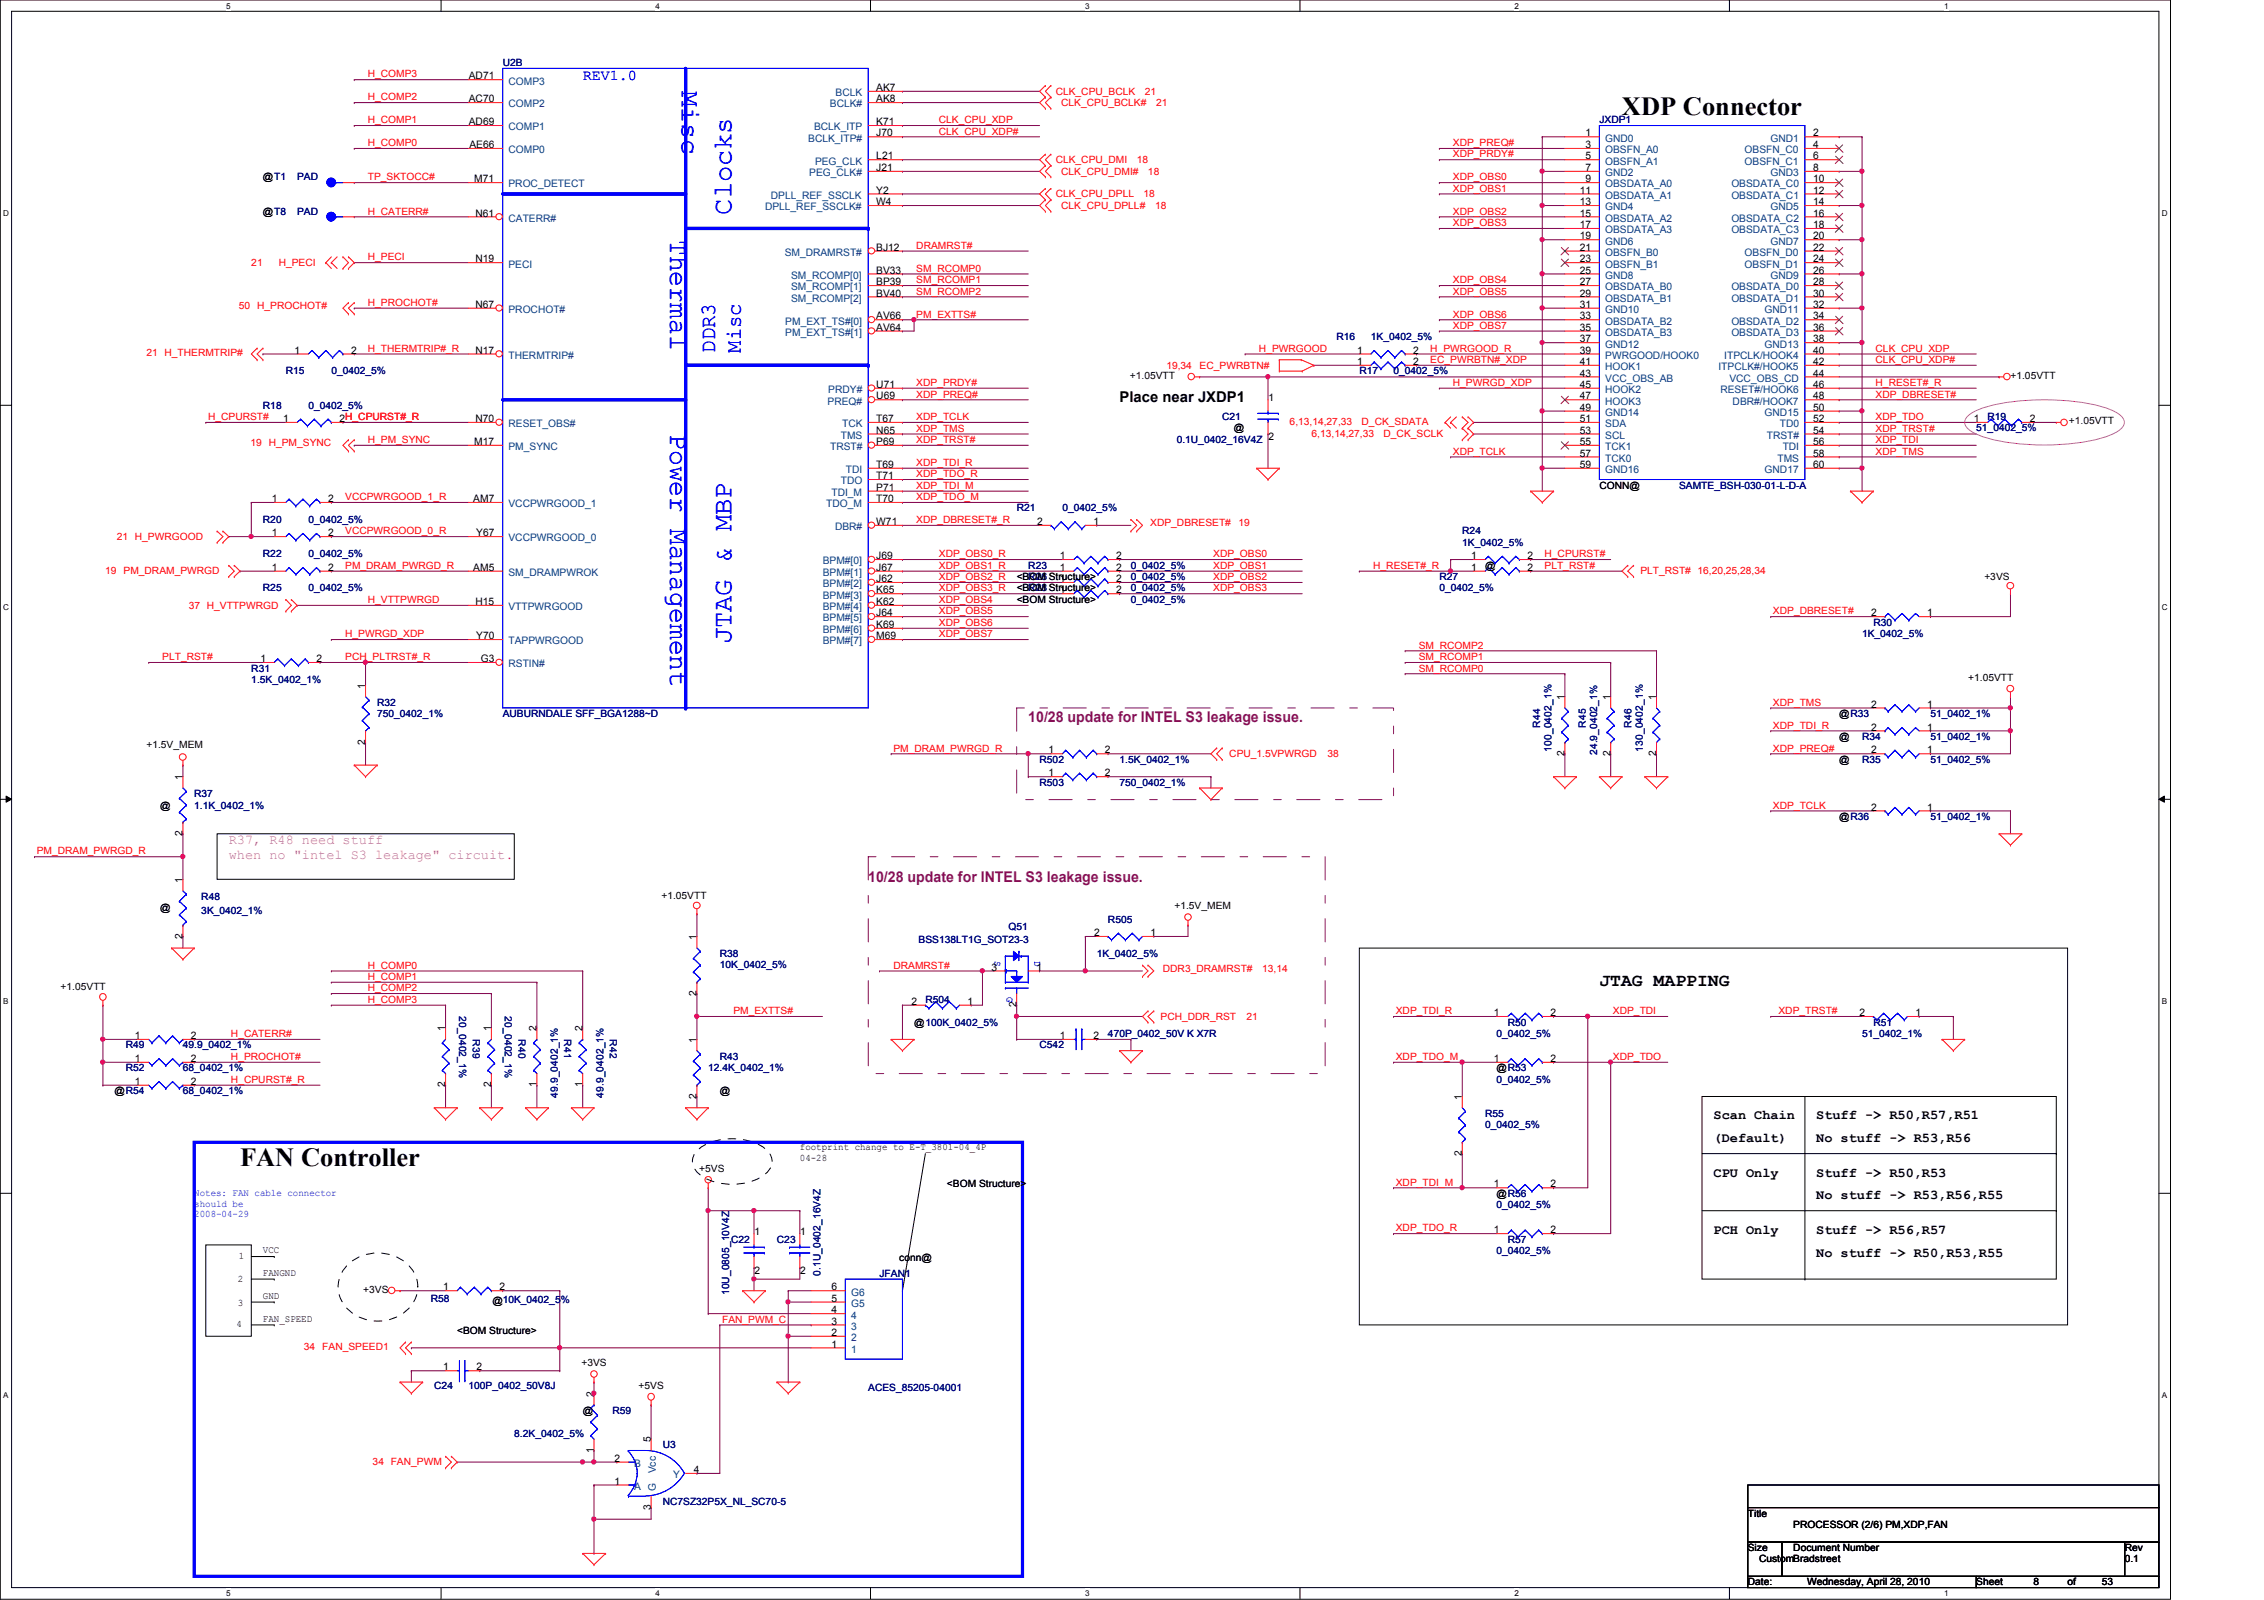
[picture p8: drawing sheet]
<svg xmlns="http://www.w3.org/2000/svg" width="297mm" height="210mm" viewBox="0 0 297 210" stroke-linecap="round" stroke-linejoin="round" font-family="sans-serif">
<defs><g id="words">
<g font-size="3.6" fill="#00f">
<text x="89.4" y="12" transform="rotate(90 89.4 12)">Misc</text>
<text x="96" y="28.2" transform="rotate(-90 96 28.2)">Clocks</text>
<text x="87.9" y="31.5" transform="rotate(90 87.9 31.5)">Thermal</text>
<text x="87.9" y="56.9" transform="rotate(90 87.9 56.9)">Power Management</text>
<text x="96" y="84.5" transform="rotate(-90 96 84.5)">JTAG &amp; MBP</text>
</g>
<g font-size="3.4">
<text x="212.8" y="15.1">XDP Connector</text>
<text x="31.5" y="153">FAN Controller</text>
</g>
<g font-size="2.8" fill="#00f">
<text x="93.8" y="46.3" transform="rotate(-90 93.8 46.3)">DDR3</text>
<text x="97.2" y="46.3" transform="rotate(-90 97.2 46.3)">Misc</text>
</g>
<text font-size="2.4" x="209.8" y="129.3">JTAG MAPPING</text>
<text font-size="1.9" fill="#00f" x="76.5" y="10.5">REV1.0</text>
<text font-size="1.9" x="146.9" y="52.7">Place near JXDP1</text>
<g font-size="1.9" fill="#800080">
<text x="134.9" y="94.7">10/28 update for INTEL S3 leakage issue.</text>
<text x="113.9" y="115.7">10/28 update for INTEL S3 leakage issue.</text>
</g>
<g font-size="1.8" fill="#f0f">
<text x="30" y="110.8">R37, R48 need stuff</text>
<text x="30" y="112.7">when no &quot;intel S3 leakage&quot; circuit.</text>
</g>
<g font-size="1.8">
<text x="224.8" y="146.9">Scan Chain</text>
<text x="224.8" y="149.9">(Default)</text>
<text x="238.3" y="146.9">Stuff -&gt; R50,R57,R51</text>
<text x="238.3" y="149.9">No stuff -&gt; R53,R56</text>
<text x="224.8" y="154.3">CPU Only</text>
<text x="238.3" y="154.3">Stuff -&gt; R50,R53</text>
<text x="224.8" y="161.8">PCH Only</text>
<text x="238.3" y="161.8">Stuff -&gt; R56,R57</text>
<text x="238.3" y="157.4">No stuff -&gt; R53,R56,R55</text>
<text x="238.3" y="164.8">No stuff -&gt; R50,R53,R55</text>
</g>
<g font-size="1.4">
<text x="61.5" y="10.4">AD71</text>
<text x="115" y="11.9">AK7</text>
<text x="61.5" y="16.4">AD69</text>
<text x="61.5" y="13.4">AC70</text>
<text x="115" y="13.4">AK8</text>
<text x="115" y="16.4">K71</text>
<text x="115" y="17.9">J70</text>
<text x="208" y="17.9">1</text>
<text x="237.9" y="17.9">2</text>
<text x="61.6" y="19.4">AE66</text>
<text x="62.2" y="23.9">M71</text>
<text x="115" y="22.4">J21</text>
<text x="115" y="20.9">L21</text>
<text x="208" y="19.4">3</text>
<text x="208" y="20.9">5</text>
<text x="208" y="22.4">7</text>
<text x="208" y="23.9">9</text>
<text x="237.9" y="19.4">4</text>
<text x="237.9" y="20.9">6</text>
<text x="237.9" y="22.4">8</text>
<text x="237.9" y="23.9">10</text>
<text x="62.4" y="28.4">N61</text>
<text x="115" y="25.4">Y2</text>
<text x="115" y="26.9">W4</text>
<text x="207.3" y="25.4">11</text>
<text x="207.3" y="26.9">13</text>
<text x="207.3" y="28.4">15</text>
<text x="207.3" y="29.9">17</text>
<text x="237.9" y="25.4">12</text>
<text x="237.9" y="26.9">14</text>
<text x="237.9" y="28.4">16</text>
<text x="237.9" y="29.9">18</text>
<text x="62.4" y="34.4">N19</text>
<text x="115" y="35.9">BV33</text>
<text x="115" y="32.9">BJ12</text>
<text x="207.3" y="31.4">19</text>
<text x="207.3" y="32.9">21</text>
<text x="207.3" y="34.4">23</text>
<text x="207.3" y="35.9">25</text>
<text x="237.9" y="31.4">20</text>
<text x="237.9" y="32.9">22</text>
<text x="237.9" y="34.4">24</text>
<text x="237.9" y="35.9">26</text>
<text x="62.4" y="40.4">N67</text>
<text x="115" y="41.9">AV66</text>
<text x="115" y="37.4">BP39</text>
<text x="115" y="38.9">BV40</text>
<text x="207.3" y="37.4">27</text>
<text x="207.3" y="38.9">29</text>
<text x="207.3" y="40.4">31</text>
<text x="207.3" y="41.9">33</text>
<text x="237.9" y="37.4">28</text>
<text x="237.9" y="38.9">30</text>
<text x="237.9" y="40.4">32</text>
<text x="237.9" y="41.9">34</text>
<text x="38.6" y="46.4">1</text>
<text x="46.1" y="46.4">2</text>
<text x="62.4" y="46.4">N17</text>
<text x="115" y="43.4">AV64</text>
<text x="178.1" y="47.9">1</text>
<text x="178.1" y="46.4">1</text>
<text x="185.4" y="47.9">2</text>
<text x="185.4" y="46.4">2</text>
<text x="207.3" y="43.4">35</text>
<text x="207.3" y="44.9">37</text>
<text x="207.3" y="46.4">39</text>
<text x="207.3" y="47.9">41</text>
<text x="237.9" y="43.4">36</text>
<text x="237.9" y="44.9">38</text>
<text x="237.9" y="46.4">40</text>
<text x="237.9" y="47.9">42</text>
<text x="115" y="50.9">U71</text>
<text x="115" y="52.4">U69</text>
<text x="166.4" y="52.6">1</text>
<text x="207.3" y="49.4">43</text>
<text x="207.3" y="50.9">45</text>
<text x="207.3" y="52.4">47</text>
<text x="207.3" y="53.9">49</text>
<text x="237.9" y="49.4">44</text>
<text x="237.9" y="50.9">46</text>
<text x="237.9" y="52.4">48</text>
<text x="237.9" y="53.9">50</text>
<text x="37.2" y="55.4">1</text>
<text x="44.5" y="55.4">2H_CPURST#_R</text>
<text x="62.2" y="58.4">M17</text>
<text x="62.4" y="55.4">N70</text>
<text x="115" y="55.4">T67</text>
<text x="115" y="56.9">N65</text>
<text x="115" y="58.4">P69</text>
<text x="166.4" y="57.7">2</text>
<text x="207.3" y="55.4">51</text>
<text x="207.3" y="56.9">53</text>
<text x="207.3" y="58.4">55</text>
<text x="207.3" y="59.9">57</text>
<text x="237.9" y="55.4">52</text>
<text x="237.9" y="56.9">54</text>
<text x="237.9" y="58.4">56</text>
<text x="237.9" y="59.9">58</text>
<text x="258.9" y="55.4">1</text>
<text x="266.3" y="55.4">2</text>
<text x="35.7" y="65.9">1</text>
<text x="43" y="65.9">2</text>
<text x="62.1" y="65.9">AM7</text>
<text x="115" y="61.4">T69</text>
<text x="115" y="62.9">T71</text>
<text x="115" y="64.4">P71</text>
<text x="115" y="65.9">T70</text>
<text x="207.3" y="61.4">59</text>
<text x="237.9" y="61.4">60</text>
<text x="35.7" y="70.4">1</text>
<text x="43" y="70.4">2</text>
<text x="62.5" y="70.4">Y67</text>
<text x="115" y="68.9">W71</text>
<text x="136.1" y="68.9">2</text>
<text x="143.5" y="68.9">1</text>
<text x="35.7" y="74.9">1</text>
<text x="43" y="74.9">2</text>
<text x="62.1" y="74.9">AM5</text>
<text x="115" y="73.4">J69</text>
<text x="115" y="74.9">J67</text>
<text x="115" y="76.4">J62</text>
<text x="115" y="77.9">K65</text>
<text x="139.1" y="73.4">1</text>
<text x="139.1" y="76.4">1</text>
<text x="139.1" y="74.9">1</text>
<text x="139.1" y="77.9">1</text>
<text x="146.4" y="73.4">2</text>
<text x="146.4" y="76.4">2</text>
<text x="146.4" y="74.9">2</text>
<text x="146.4" y="77.9">2</text>
<text x="193" y="74.9">1</text>
<text x="193" y="73.4">1</text>
<text x="200.4" y="74.9">2</text>
<text x="200.4" y="73.4">2</text>
<text x="62.4" y="79.4">H15</text>
<text x="62.5" y="83.9">Y70</text>
<text x="115" y="79.4">K62</text>
<text x="115" y="80.9">J64</text>
<text x="115" y="82.4">K69</text>
<text x="115" y="83.9">M69</text>
<text x="245.5" y="80.9">2</text>
<text x="252.9" y="80.9">1</text>
<text x="34.2" y="86.9">1</text>
<text x="41.5" y="86.9">2</text>
<text x="63.1" y="86.9">G3</text>
<text x="47.9" y="90.3" transform="rotate(-90 47.9 90.3)">1</text>
<text x="205.3" y="91.8" transform="rotate(-90 205.3 91.8)">1</text>
<text x="211.3" y="91.8" transform="rotate(-90 211.3 91.8)">1</text>
<text x="217.3" y="91.8" transform="rotate(-90 217.3 91.8)">1</text>
<text x="245.5" y="92.8">2</text>
<text x="245.5" y="95.8">2</text>
<text x="252.9" y="92.8">1</text>
<text x="252.9" y="95.8">1</text>
<text x="47.9" y="97.7" transform="rotate(-90 47.9 97.7)">2</text>
<text x="137.6" y="98.8">1</text>
<text x="137.6" y="101.9">1</text>
<text x="144.9" y="98.8">2</text>
<text x="144.9" y="101.9">2</text>
<text x="205.3" y="99.2" transform="rotate(-90 205.3 99.2)">2</text>
<text x="211.3" y="99.2" transform="rotate(-90 211.3 99.2)">2</text>
<text x="217.3" y="99.2" transform="rotate(-90 217.3 99.2)">2</text>
<text x="245.5" y="98.8">2</text>
<text x="252.9" y="98.8">1</text>
<text x="24" y="102.3" transform="rotate(-90 24 102.3)">1</text>
<text x="245.5" y="106.3">2</text>
<text x="252.9" y="106.3">1</text>
<text x="24" y="109.7" transform="rotate(-90 24 109.7)">2</text>
<text x="24" y="115.8" transform="rotate(-90 24 115.8)">1</text>
<text x="24" y="123.2" transform="rotate(-90 24 123.2)">2</text>
<text x="91.4" y="123.3" transform="rotate(-90 91.4 123.3)">1</text>
<text x="143.5" y="122.8">2</text>
<text x="151" y="122.8">1</text>
<text x="91.4" y="130.7" transform="rotate(-90 91.4 130.7)">2</text>
<text x="119.6" y="131.8">2</text>
<text x="127" y="131.8">1</text>
<text x="130.1" y="127.3">3</text>
<text x="136" y="127.3">1</text>
<text x="17.7" y="136.3">1</text>
<text x="25.1" y="136.3">2</text>
<text x="58.4" y="135.3" transform="rotate(-90 58.4 135.3)">1</text>
<text x="64.4" y="135.3" transform="rotate(-90 64.4 135.3)">1</text>
<text x="70.4" y="135.3" transform="rotate(-90 70.4 135.3)">2</text>
<text x="76.4" y="135.3" transform="rotate(-90 76.4 135.3)">2</text>
<text x="91.4" y="136.8" transform="rotate(-90 91.4 136.8)">1</text>
<text x="133.3" y="132.2" transform="rotate(-90 133.3 132.2)">2</text>
<text x="139.1" y="136.3">1</text>
<text x="143.5" y="136.3">2</text>
<text x="196" y="133.3">1</text>
<text x="203.4" y="133.3">2</text>
<text x="244" y="133.3">2</text>
<text x="251.3" y="133.3">1</text>
<text x="17.7" y="139.3">1</text>
<text x="17.7" y="142.3">1</text>
<text x="25.1" y="139.3">2</text>
<text x="25.1" y="142.3">2</text>
<text x="58.4" y="142.7" transform="rotate(-90 58.4 142.7)">2</text>
<text x="64.4" y="142.7" transform="rotate(-90 64.4 142.7)">2</text>
<text x="70.4" y="142.7" transform="rotate(-90 70.4 142.7)">1</text>
<text x="76.4" y="142.7" transform="rotate(-90 76.4 142.7)">1</text>
<text x="196" y="139.3">1</text>
<text x="203.4" y="139.3">2</text>
<text x="91.4" y="144.2" transform="rotate(-90 91.4 144.2)">2</text>
<text x="191.8" y="144.3" transform="rotate(-90 191.8 144.3)">1</text>
<text x="191.8" y="151.7" transform="rotate(-90 191.8 151.7)">2</text>
<text x="196" y="155.8">1</text>
<text x="203.4" y="155.8">2</text>
<text x="99" y="162">1</text>
<text x="105" y="162">1</text>
<text x="196" y="161.8">1</text>
<text x="203.4" y="161.8">2</text>
<text x="99" y="167.1">2</text>
<text x="105" y="167.1">2</text>
<text x="58.2" y="169.3">1</text>
<text x="65.5" y="169.3">2</text>
<text x="109.1" y="173.8">3</text>
<text x="109.1" y="170.8">5</text>
<text x="109.1" y="169.3">6</text>
<text x="109.1" y="172.3">4</text>
<text x="58.2" y="179.8">1</text>
<text x="62.5" y="179.8">2</text>
<text x="109.1" y="176.8">1</text>
<text x="109.1" y="175.3">2</text>
<text x="77.9" y="183.3" transform="rotate(-90 77.9 183.3)">2</text>
<text x="77.9" y="190.6" transform="rotate(-90 77.9 190.6)">1</text>
<text x="80.6" y="191.8">2</text>
<text x="85.4" y="189.2" transform="rotate(-90 85.4 189.2)">5</text>
<text x="80.6" y="194.8">1</text>
<text x="91" y="193.3">4</text>
<text x="85.4" y="198.1" transform="rotate(-90 85.4 198.1)">3</text>
</g>
<g font-size="1.4" fill="#004080">
<text x="66.7" y="11.1">COMP3</text>
<text x="66.7" y="17.1">COMP1</text>
<text x="66.7" y="14.1">COMP2</text>
<text x="106.8" y="17.1">BCLK_ITP</text>
<text x="108.9" y="14.1">BCLK#</text>
<text x="109.6" y="12.6">BCLK</text>
<text x="66.7" y="20.1">COMP0</text>
<text x="106" y="18.6">BCLK_ITP#</text>
<text x="106.2" y="23.1">PEG_CLK#</text>
<text x="106.9" y="21.6">PEG_CLK</text>
<text x="210.6" y="18.6">GND0</text>
<text x="210.6" y="20.1">OBSFN_A0</text>
<text x="210.6" y="21.6">OBSFN_A1</text>
<text x="210.6" y="23.1">GND2</text>
<text x="228.9" y="20.1">OBSFN_C0</text>
<text x="228.9" y="21.6">OBSFN_C1</text>
<text x="232.3" y="18.6">GND1</text>
<text x="232.3" y="23.1">GND3</text>
<text x="66.7" y="29.1">CATERR#</text>
<text x="66.7" y="24.6">PROC_DETECT</text>
<text x="100.4" y="27.6">DPLL_REF_SSCLK#</text>
<text x="101.1" y="26.1">DPLL_REF_SSCLK</text>
<text x="210.6" y="24.6">OBSDATA_A0</text>
<text x="210.6" y="26.1">OBSDATA_A1</text>
<text x="210.6" y="27.6">GND4</text>
<text x="210.6" y="29.1">OBSDATA_A2</text>
<text x="227.2" y="24.6">OBSDATA_C0</text>
<text x="227.2" y="26.1">OBSDATA_C1</text>
<text x="227.2" y="29.1">OBSDATA_C2</text>
<text x="232.3" y="27.6">GND5</text>
<text x="66.7" y="35.1">PECI</text>
<text x="103" y="33.6">SM_DRAMRST#</text>
<text x="210.6" y="30.6">OBSDATA_A3</text>
<text x="210.6" y="32.1">GND6</text>
<text x="210.6" y="33.6">OBSFN_B0</text>
<text x="210.6" y="35.1">OBSFN_B1</text>
<text x="227.2" y="30.6">OBSDATA_C3</text>
<text x="228.9" y="33.6">OBSFN_D0</text>
<text x="228.9" y="35.1">OBSFN_D1</text>
<text x="232.3" y="32.1">GND7</text>
<text x="66.7" y="41.1">PROCHOT#</text>
<text x="103.8" y="36.6">SM_RCOMP[0]</text>
<text x="103.8" y="38.1">SM_RCOMP[1]</text>
<text x="103.8" y="39.6">SM_RCOMP[2]</text>
<text x="210.6" y="36.6">GND8</text>
<text x="210.6" y="38.1">OBSDATA_B0</text>
<text x="210.6" y="39.6">OBSDATA_B1</text>
<text x="210.6" y="41.1">GND10</text>
<text x="227.2" y="38.1">OBSDATA_D0</text>
<text x="227.2" y="39.6">OBSDATA_D1</text>
<text x="231.5" y="41.1">GND11</text>
<text x="232.3" y="36.6">GND9</text>
<text x="66.7" y="47.1">THERMTRIP#</text>
<text x="103" y="42.6">PM_EXT_TS#[0]</text>
<text x="103" y="44.1">PM_EXT_TS#[1]</text>
<text x="210.6" y="42.6">OBSDATA_B2</text>
<text x="210.6" y="44.1">OBSDATA_B3</text>
<text x="210.6" y="45.6">GND12</text>
<text x="210.6" y="47.1">PWRGOOD/HOOK0</text>
<text x="226.2" y="47.1">ITPCLK/HOOK4</text>
<text x="227.2" y="42.6">OBSDATA_D2</text>
<text x="227.2" y="44.1">OBSDATA_D3</text>
<text x="231.5" y="45.6">GND13</text>
<text x="108.6" y="53.1">PREQ#</text>
<text x="108.7" y="51.6">PRDY#</text>
<text x="210.6" y="48.6">HOOK1</text>
<text x="210.6" y="50.1">VCC_OBS_AB</text>
<text x="210.6" y="51.6">HOOK2</text>
<text x="210.6" y="53.1">HOOK3</text>
<text x="225.5" y="48.6">ITPCLK#/HOOK5</text>
<text x="225.7" y="51.6">RESET#/HOOK6</text>
<text x="226.9" y="50.1">VCC_OBS_CD</text>
<text x="227.3" y="53.1">DBR#/HOOK7</text>
<text x="66.7" y="56">RESET_OBS#</text>
<text x="66.7" y="59.1">PM_SYNC</text>
<text x="108.9" y="59.1">TRST#</text>
<text x="110.3" y="57.6">TMS</text>
<text x="110.5" y="56">TCK</text>
<text x="210.6" y="54.6">GND14</text>
<text x="210.6" y="56">SDA</text>
<text x="210.6" y="57.6">SCL</text>
<text x="210.6" y="59.1">TCK1</text>
<text x="231.5" y="54.6">GND15</text>
<text x="231.8" y="57.6">TRST#</text>
<text x="233.5" y="56">TD0</text>
<text x="233.9" y="59.1">TDI</text>
<text x="109.1" y="65.1">TDI_M</text>
<text x="110.3" y="63.5">TDO</text>
<text x="111" y="62.1">TDI</text>
<text x="210.6" y="60.6">TCK0</text>
<text x="210.6" y="62.1">GND16</text>
<text x="231.5" y="62.1">GND17</text>
<text x="233.2" y="60.6">TMS</text>
<text x="66.7" y="66.5">VCCPWRGOOD_1</text>
<text x="66.7" y="71">VCCPWRGOOD_0</text>
<text x="108.4" y="66.5">TDO_M</text>
<text x="109.6" y="69.6">DBR#</text>
<text x="66.7" y="75.6">SM_DRAMPWROK</text>
<text x="107.9" y="74">BPM#[0]</text>
<text x="107.9" y="75.6">BPM#[1]</text>
<text x="107.9" y="77">BPM#[2]</text>
<text x="66.7" y="80.1">VTTPWRGOOD</text>
<text x="107.9" y="78.5">BPM#[3]</text>
<text x="107.9" y="80.1">BPM#[4]</text>
<text x="107.9" y="81.5">BPM#[5]</text>
<text x="107.9" y="83.1">BPM#[6]</text>
<text x="66.7" y="87.5">RSTIN#</text>
<text x="66.7" y="84.5">TAPPWRGOOD</text>
<text x="107.9" y="84.5">BPM#[7]</text>
<text x="111.7" y="171.4">G5</text>
<text x="111.7" y="170">G6</text>
<text x="111.7" y="173">4</text>
<text x="111.7" y="177.5">1</text>
<text x="111.7" y="175.9">2</text>
<text x="111.7" y="174.5">3</text>
<text x="83.2" y="192.4">B</text>
<text x="83.2" y="195.5">A</text>
<text x="86.1" y="195.5" transform="rotate(-90 86.1 195.5)">G</text>
<text x="86.1" y="193.3" transform="rotate(-90 86.1 193.3)">Vcc</text>
<text x="88.3" y="193.9">Y</text>
</g>
<g font-size="1.3" fill="#f00">
<text x="48.3" y="10.2">H_COMP3</text>
<text x="48.3" y="13.2">H_COMP2</text>
<text x="48.3" y="16.2">H_COMP1</text>
<text x="123.2" y="17.7">CLK_CPU_XDP#</text>
<text x="123.2" y="16.2">CLK_CPU_XDP</text>
<text x="138.5" y="12.4">CLK_CPU_BCLK</text>
<text x="139.2" y="13.9">CLK_CPU_BCLK#</text>
<text x="150.2" y="12.4">21</text>
<text x="151.7" y="13.9">21</text>
<text x="48.3" y="23.7">TP_SKTOCC#</text>
<text x="48.3" y="19.2">H_COMP0</text>
<text x="138.5" y="21.4">CLK_CPU_DMI</text>
<text x="139.2" y="22.9">CLK_CPU_DMI#</text>
<text x="149.1" y="21.4">18</text>
<text x="150.6" y="22.9">18</text>
<text x="190.6" y="19.2">XDP_PREQ#</text>
<text x="190.6" y="20.7">XDP_PRDY#</text>
<text x="190.6" y="23.7">XDP_OBS0</text>
<text x="48.3" y="28.2">H_CATERR#</text>
<text x="138.5" y="25.9">CLK_CPU_DPLL</text>
<text x="139.2" y="27.4">CLK_CPU_DPLL#</text>
<text x="150" y="25.9">18</text>
<text x="151.5" y="27.4">18</text>
<text x="190.6" y="29.7">XDP_OBS3</text>
<text x="190.6" y="25.1">XDP_OBS1</text>
<text x="190.6" y="28.2">XDP_OBS2</text>
<text x="33" y="34.9">21</text>
<text x="36.6" y="34.9">H_PECI</text>
<text x="48.3" y="34.2">H_PECI</text>
<text x="120.2" y="35.6">SM_RCOMP0</text>
<text x="120.2" y="32.6">DRAMRST#</text>
<text x="31.3" y="40.6">50</text>
<text x="33.7" y="40.6">H_PROCHOT#</text>
<text x="48.3" y="40.1">H_PROCHOT#</text>
<text x="120.2" y="41.7">PM_EXTTS#</text>
<text x="120.2" y="38.7">SM_RCOMP2</text>
<text x="120.2" y="37.2">SM_RCOMP1</text>
<text x="190.6" y="38.7">XDP_OBS5</text>
<text x="190.6" y="37.2">XDP_OBS4</text>
<text x="190.6" y="41.7">XDP_OBS6</text>
<text x="19.2" y="46.7">21 H_THERMTRIP#</text>
<text x="48.3" y="46.1">H_THERMTRIP#_R</text>
<text x="165.2" y="46.1">H_PWRGOOD</text>
<text x="187.7" y="46.1">H_PWRGOOD_R</text>
<text x="187.7" y="47.6">EC_PWRBTN#_XDP</text>
<text x="190.6" y="43.1">XDP_OBS7</text>
<text x="246.1" y="47.6">CLK_CPU_XDP#</text>
<text x="246.1" y="46.1">CLK_CPU_XDP</text>
<text x="120.2" y="50.6">XDP_PRDY#</text>
<text x="120.2" y="52.2">XDP_PREQ#</text>
<text x="153" y="48.4">19,34</text>
<text x="157.4" y="48.4">EC_PWRBTN#</text>
<text x="190.6" y="50.6">H_PWRGD_XDP</text>
<text x="246.1" y="52.2">XDP_DBRESET#</text>
<text x="246.1" y="50.6">H_RESET#_R</text>
<text x="27.3" y="55.1">H_CPURST#</text>
<text x="32.8" y="58.5">19</text>
<text x="35.3" y="58.5">H_PM_SYNC</text>
<text x="48.3" y="58.1">H_PM_SYNC</text>
<text x="120.2" y="58.1">XDP_TRST#</text>
<text x="120.2" y="55.1">XDP_TCLK</text>
<text x="120.2" y="56.6">XDP_TMS</text>
<text x="169.2" y="55.7">6,13,14,27,33</text>
<text x="172.1" y="57.4">6,13,14,27,33</text>
<text x="178.6" y="55.7">D_CK_SDATA</text>
<text x="181.5" y="57.4">D_CK_SCLK</text>
<text x="190.6" y="59.6">XDP_TCLK</text>
<text x="246.1" y="58.1">XDP_TDI</text>
<text x="246.1" y="59.6">XDP_TMS</text>
<text x="246.1" y="56.6">XDP_TRST#</text>
<text x="246.1" y="55.1">XDP_TDO</text>
<text x="45.3" y="65.6">VCCPWRGOOD_1_R</text>
<text x="120.2" y="61.1">XDP_TDI_R</text>
<text x="120.2" y="62.6">XDP_TDO_R</text>
<text x="120.2" y="64.1">XDP_TDI_M</text>
<text x="120.2" y="65.6">XDP_TDO_M</text>
<text x="15.3" y="70.9">21 H_PWRGOOD</text>
<text x="45.3" y="70.1">VCCPWRGOOD_0_R</text>
<text x="120.2" y="68.6">XDP_DBRESET#_R</text>
<text x="150.9" y="69">XDP_DBRESET#</text>
<text x="162.5" y="69">19</text>
<text x="13.8" y="75.4">19</text>
<text x="16.2" y="75.4">PM_DRAM_PWRGD</text>
<text x="45.3" y="74.6">PM_DRAM_PWRGD_R</text>
<text x="123.2" y="74.6">XDP_OBS1_R</text>
<text x="123.2" y="76.1">XDP_OBS2_R</text>
<text x="123.2" y="73.1">XDP_OBS0_R</text>
<text x="123.2" y="77.6">XDP_OBS3_R</text>
<text x="159.2" y="76.1">XDP_OBS2</text>
<text x="159.2" y="77.6">XDP_OBS3</text>
<text x="159.2" y="73.1">XDP_OBS0</text>
<text x="159.2" y="74.6">XDP_OBS1</text>
<text x="180.2" y="74.6">H_RESET#_R</text>
<text x="202.6" y="73.1">H_CPURST#</text>
<text x="202.6" y="74.6">PLT_RST#</text>
<text x="215.2" y="75.4">PLT_RST# 16,20,25,28,34</text>
<text x="24.8" y="79.8">37 H_VTTPWRGD</text>
<text x="45.3" y="83.6">H_PWRGD_XDP</text>
<text x="48.3" y="79.1">H_VTTPWRGD</text>
<text x="123.2" y="80.6">XDP_OBS5</text>
<text x="123.2" y="79.1">XDP_OBS4</text>
<text x="123.2" y="82.1">XDP_OBS6</text>
<text x="123.2" y="83.6">XDP_OBS7</text>
<text x="232.6" y="80.6">XDP_DBRESET#</text>
<text x="21.3" y="86.6">PLT_RST#</text>
<text x="45.3" y="86.6">PCH_PLTRST#_R</text>
<text x="186.1" y="86.6">SM_RCOMP1</text>
<text x="186.1" y="85.1">SM_RCOMP2</text>
<text x="186.1" y="88.1">SM_RCOMP0</text>
<text x="232.6" y="92.6">XDP_TMS</text>
<text x="232.6" y="95.6">XDP_TDI_R</text>
<text x="117.2" y="98.6">PM_DRAM_PWRGD_R</text>
<text x="161.3" y="99.3">CPU_1.5VPWRGD</text>
<text x="174.2" y="99.3">38</text>
<text x="232.6" y="98.6">XDP_PREQ#</text>
<text x="232.6" y="106.1">XDP_TCLK</text>
<text x="4.8" y="112.1">PM_DRAM_PWRGD_R</text>
<text x="48.3" y="127.1">H_COMP0</text>
<text x="48.3" y="130">H_COMP2</text>
<text x="48.3" y="128.6">H_COMP1</text>
<text x="48.3" y="131.6">H_COMP3</text>
<text x="117.2" y="127.1">DRAMRST#</text>
<text x="152.6" y="127.5">DDR3_DRAMRST#</text>
<text x="165.6" y="127.5">13,14</text>
<text x="30.3" y="136.1">H_CATERR#</text>
<text x="96.2" y="133.1">PM_EXTTS#</text>
<text x="152.3" y="133.8">PCH_DDR_RST</text>
<text x="163.5" y="133.8">21</text>
<text x="183.1" y="133.1">XDP_TDI_R</text>
<text x="211.6" y="133.1">XDP_TDI</text>
<text x="233.3" y="133.1">XDP_TRST#</text>
<text x="30.3" y="139.1">H_PROCHOT#</text>
<text x="30.3" y="142.1">H_CPURST#_R</text>
<text x="183.1" y="139.1">XDP_TDO_M</text>
<text x="211.6" y="139.1">XDP_TDO</text>
<text x="183.1" y="155.5">XDP_TDI_M</text>
<text x="183.1" y="161.5">XDP_TDO_R</text>
<text x="94.7" y="173.5">FAN_PWM_C</text>
<text x="39.9" y="177.1">34</text>
<text x="42.3" y="177.1">FAN_SPEED1</text>
<text x="48.9" y="192.2">34 FAN_PWM</text>
</g>
<g font-size="1.3" fill="#000080">
<text x="66" y="8.7">U2B</text>
<text x="209.8" y="16.2">JXDP1</text>
<text x="39" y="23.7">PAD</text>
<text x="39" y="28.2">PAD</text>
<text x="175.3" y="44.6">R16</text>
<text x="179.9" y="44.6">1K_0402_5%</text>
<text x="34.5" y="53.6">R18</text>
<text x="37.5" y="49.1">R15</text>
<text x="40.5" y="53.6">0_0402_5%</text>
<text x="43.5" y="49.1">0_0402_5%</text>
<text x="178.3" y="49.1">R17</text>
<text x="182.8" y="49.1">0_0402_5%</text>
<text x="154.4" y="58.1">0.1U_0402_16V4Z</text>
<text x="160.4" y="55.1">C21</text>
<text x="259.3" y="56.6">51_0402_5%</text>
<text x="260.8" y="55.1">R19</text>
<text x="220.3" y="64.1">SAMTE_BSH-030-01-L-D-A</text>
<text x="34.5" y="68.6">R20</text>
<text x="40.5" y="68.6">0_0402_5%</text>
<text x="133.4" y="67.1">R21</text>
<text x="139.4" y="67.1">0_0402_5%</text>
<text x="191.9" y="70.1">R24</text>
<text x="191.9" y="71.6">1K_0402_5%</text>
<text x="34.5" y="77.6">R25</text>
<text x="34.5" y="73.1">R22</text>
<text x="40.5" y="77.6">0_0402_5%</text>
<text x="40.5" y="73.1">0_0402_5%</text>
<text x="134.9" y="74.6">R23</text>
<text x="134.9" y="77.6">R28</text>
<text x="134.9" y="76.1">R26</text>
<text x="148.4" y="74.6">0_0402_5%</text>
<text x="148.4" y="77.6">0_0402_5%</text>
<text x="148.4" y="76.1">0_0402_5%</text>
<text x="188.8" y="76.1">R27</text>
<text x="188.8" y="77.6">0_0402_5%</text>
<text x="148.4" y="79.1">0_0402_5%</text>
<text x="244.3" y="83.6">1K_0402_5%</text>
<text x="245.8" y="82.1">R30</text>
<text x="33" y="88.1">R31</text>
<text x="33" y="89.6">1.5K_0402_1%</text>
<text x="49.5" y="92.6">R32</text>
<text x="49.5" y="94.1">750_0402_1%</text>
<text x="66" y="94.1">AUBURNDALE SFF_BGA1288~D</text>
<text x="202.1" y="95.5" transform="rotate(-90 202.1 95.5)">R44</text>
<text x="208.1" y="95.5" transform="rotate(-90 208.1 95.5)">R45</text>
<text x="214" y="95.5" transform="rotate(-90 214 95.5)">R46</text>
<text x="253.3" y="94.1">51_0402_1%</text>
<text x="136.4" y="100.1">R502</text>
<text x="146.9" y="100.1">1.5K_0402_1%</text>
<text x="203.6" y="98.6" transform="rotate(-90 203.6 98.6)">100_0402_1%</text>
<text x="209.5" y="99.1" transform="rotate(-90 209.5 99.1)">24.9_0402_1%</text>
<text x="215.6" y="98.6" transform="rotate(-90 215.6 98.6)">130_0402_1%</text>
<text x="244.3" y="97.1">R34</text>
<text x="244.3" y="100.1">R35</text>
<text x="253.3" y="97.1">51_0402_1%</text>
<text x="253.3" y="100.1">51_0402_5%</text>
<text x="25.5" y="104.6">R37</text>
<text x="25.5" y="106.1">1.1K_0402_1%</text>
<text x="136.4" y="103.1">R503</text>
<text x="146.9" y="103.1">750_0402_1%</text>
<text x="253.3" y="107.6">51_0402_1%</text>
<text x="26.4" y="118.1">R48</text>
<text x="26.4" y="119.8">3K_0402_1%</text>
<text x="94.4" y="125.6">R38</text>
<text x="120.5" y="123.7">BSS138LT1G_SOT23-3</text>
<text x="132.3" y="122">Q51</text>
<text x="143.9" y="125.6">1K_0402_5%</text>
<text x="145.4" y="121.1">R505</text>
<text x="94.4" y="127">10K_0402_5%</text>
<text x="121.4" y="131.5">R504</text>
<text x="16.5" y="137.5">R49</text>
<text x="24" y="137.5">49.9_0402_1%</text>
<text x="60.2" y="133.3" transform="rotate(90 60.2 133.3)">20_0402_1%</text>
<text x="62" y="136.4" transform="rotate(90 62 136.4)">R39</text>
<text x="66.2" y="133.3" transform="rotate(90 66.2 133.3)">20_0402_1%</text>
<text x="68" y="136.4" transform="rotate(90 68 136.4)">R40</text>
<text x="74" y="136.4" transform="rotate(90 74 136.4)">R41</text>
<text x="80" y="136.4" transform="rotate(90 80 136.4)">R42</text>
<text x="136.4" y="137.5">C542</text>
<text x="145.4" y="136.1">470P_0402_50V K X7R</text>
<text x="196.3" y="136.1">0_0402_5%</text>
<text x="197.8" y="134.5">R50</text>
<text x="244.3" y="136.1">51_0402_1%</text>
<text x="245.8" y="134.5">R51</text>
<text x="16.5" y="140.5">R52</text>
<text x="24" y="140.5">68_0402_1%</text>
<text x="24" y="143.6">68_0402_1%</text>
<text x="92.9" y="140.5">12.4K_0402_1%</text>
<text x="94.4" y="139">R43</text>
<text x="196.3" y="142">0_0402_5%</text>
<text x="73.2" y="144" transform="rotate(-90 73.2 144)">49.9_0402_1%</text>
<text x="79.2" y="144" transform="rotate(-90 79.2 144)">49.9_0402_1%</text>
<text x="194.9" y="146.5">R55</text>
<text x="194.9" y="148">0_0402_5%</text>
<text x="196.3" y="158.5">0_0402_5%</text>
<text x="95.9" y="163">C22</text>
<text x="101.9" y="163">C23</text>
<text x="107.7" y="167.4" transform="rotate(-90 107.7 167.4)">0.1U_0402_16V4Z</text>
<text x="115.4" y="167.5">JFAN1</text>
<text x="196.3" y="164.5">0_0402_5%</text>
<text x="197.8" y="163">R57</text>
<text x="56.5" y="170.8">R58</text>
<text x="95.7" y="169.9" transform="rotate(-90 95.7 169.9)">10U_0805_10V4Z</text>
<text x="57" y="182.2">C24</text>
<text x="61.5" y="182.2">100P_0402_50V8J</text>
<text x="80.3" y="185.5">R59</text>
<text x="113.9" y="182.5">ACES_85205-04001</text>
<text x="67.5" y="188.5">8.2K_0402_5%</text>
<text x="86.9" y="190">U3</text>
<text x="86.9" y="197.5">NC7SZ32P5X_NL_SC70-5</text>
</g>
<g font-size="1.3">
<text x="34.5" y="23.7">@T1</text>
<text x="34.5" y="28.2">@T8</text>
<text x="148.2" y="49.7">+1.05VTT</text>
<text x="263.8" y="49.7">+1.05VTT</text>
<text x="161.9" y="56.6">@</text>
<text x="271.4" y="55.6">+1.05VTT</text>
<text x="209.8" y="64.1">CONN@</text>
<text x="133.4" y="77.6">&lt;BOM Structure&gt;</text>
<text x="133.4" y="76.1">&lt;BOM Structure&gt;</text>
<text x="194.9" y="74.6">@</text>
<text x="260.3" y="76.1">+3VS</text>
<text x="133.4" y="79.1">&lt;BOM Structure&gt;</text>
<text x="258.2" y="89.3">+1.05VTT</text>
<text x="241.3" y="94.1">@R33</text>
<text x="19.2" y="98.1">+1.5V_MEM</text>
<text x="241.3" y="97.1">@</text>
<text x="241.3" y="100.1">@</text>
<text x="21" y="106.1">@</text>
<text x="241.3" y="107.6">@R36</text>
<text x="21" y="119.5">@</text>
<text x="86.8" y="117.9">+1.05VTT</text>
<text x="154.1" y="119.3">+1.5V_MEM</text>
<text x="8" y="129.9">+1.05VTT</text>
<text x="119.9" y="134.5">@100K_0402_5%</text>
<text x="15" y="143.6">@R54</text>
<text x="94.4" y="143.6">@</text>
<text x="196.3" y="140.5">@R53</text>
<text x="91.7" y="153.7">+5VS</text>
<text x="104.9" y="150.9">footprint change to E-T_3801-04_4P</text>
<text x="104.9" y="152.3">04-28</text>
<text x="124.2" y="155.7">&lt;BOM Structure&gt;</text>
<text x="196.3" y="157">@R56</text>
<text x="31.3" y="165.1">1</text>
<text x="34.5" y="164.4">VCC</text>
<text x="34.5" y="167.4">FANGND</text>
<text x="118" y="165.4">conn@</text>
<text x="31.2" y="168.1">2</text>
<text x="31.2" y="171.3">3</text>
<text x="34.5" y="170.4">GND</text>
<text x="34.5" y="173.4">FAN_SPEED</text>
<text x="47.7" y="169.6">+3VS</text>
<text x="64.6" y="171.1">@10K_0402_5%</text>
<text x="31" y="174.1">4</text>
<text x="60" y="175">&lt;BOM Structure&gt;</text>
<text x="76.3" y="179.2">+3VS</text>
<text x="76.5" y="185.5">@</text>
<text x="83.8" y="182.2">+5VS</text>
<text x="229.3" y="199">Title</text>
<text x="229.3" y="203.5">Size</text>
<text x="235.3" y="203.5">Document Number</text>
<text x="235.3" y="200.5">PROCESSOR (2/6) PM,XDP,FAN</text>
<text x="278.8" y="203.5">Rev</text>
<text x="229.3" y="208">Date:</text>
<text x="230.8" y="205">CustomBradstreet</text>
<text x="237.1" y="208">Wednesday, April 28, 2010</text>
<text x="259.3" y="208">Sheet</text>
<text x="266.8" y="208">8</text>
<text x="271.3" y="208">of</text>
<text x="275.8" y="208">53</text>
<text x="278.8" y="205">0.1</text>
</g>
<g font-size="1.3" fill="#00f">
<text x="130.5" y="126" transform="rotate(90 130.5 126)">S</text>
<text x="132.1" y="130.8" transform="rotate(90 132.1 130.8)">G</text>
<text x="135.7" y="126" transform="rotate(90 135.7 126)">D</text>
<text x="25.5" y="156.9">Notes: FAN cable connector</text>
<text x="25.5" y="158.3">should be</text>
<text x="25.5" y="159.7">2008-04-29</text>
</g>
<g font-size="1.1">
<text x="29.7" y="1.1">5</text>
<text x="86" y="1.1">4</text>
<text x="142.4" y="1.1">3</text>
<text x="198.7" y="1.1">2</text>
<text x="255.1" y="1.1">1</text>
<text x=".4" y="28.3">D</text>
<text x="283.6" y="28.3">D</text>
<text x=".4" y="80">C</text>
<text x="283.6" y="80">C</text>
<text x=".4" y="131.7">B</text>
<text x="283.6" y="131.7">B</text>
<text x=".4" y="183.3">A</text>
<text x="283.6" y="183.3">A</text>
<text x="29.7" y="209.4">5</text>
<text x="86" y="209.4">4</text>
<text x="142.4" y="209.4">3</text>
<text x="198.7" y="209.4">2</text>
<text x="255.1" y="209.4">1</text>
</g>
</g></defs>
<path d="M0 0h284.8v209.8h-284.8zM1.5 1.5h281.7v206.8h-281.7z" fill="none" stroke="#000" stroke-width=".13"/>
<g fill="#fff">
<path d="M29.7 .2h.6v1.2h-.6z"/>
<path d="M29.7 208.4h.6v1.2h-.6z"/>
</g>
<path d="M57.9 0v1.5M57.9 208.3v1.5" fill="none" stroke="#000" stroke-width=".13"/>
<g fill="#fff">
<path d="M86 .2h.6v1.2h-.6z"/>
<path d="M86 208.4h.6v1.2h-.6z"/>
</g>
<path d="M114.2 0v1.5M114.2 208.3v1.5" fill="none" stroke="#000" stroke-width=".13"/>
<g fill="#fff">
<path d="M142.4 .2h.6v1.2h-.6z"/>
<path d="M142.4 208.4h.6v1.2h-.6z"/>
</g>
<path d="M170.6 0v1.5M170.6 208.3v1.5" fill="none" stroke="#000" stroke-width=".13"/>
<g fill="#fff">
<path d="M198.7 .2h.6v1.2h-.6z"/>
<path d="M198.7 208.4h.6v1.2h-.6z"/>
</g>
<path d="M226.9 0v1.5M226.9 208.3v1.5" fill="none" stroke="#000" stroke-width=".13"/>
<g fill="#fff">
<path d="M255.1 .2h.5v1.2h-.5z"/>
<path d="M255.1 208.4h.5v1.2h-.5z"/>
<path d="M.4 27.3h.8v1.2h-.8z"/>
<path d="M283.6 27.3h.8v1.2h-.8z"/>
<path d="M.4 79h.8v1.2h-.8z"/>
<path d="M283.6 79h.8v1.2h-.8z"/>
</g>
<path d="M0 53.2h1.5M283.2 53.2h1.5" fill="none" stroke="#000" stroke-width=".13"/>
<g fill="#fff">
<path d="M.4 130.7h.7v1.2h-.7z"/>
<path d="M283.6 130.7h.7v1.2h-.7z"/>
</g>
<path d="M0 104.9h1.5M.8 104.4l.7 .5-.7 .3zM283.2 104.9l.8-.5v.8zM283.2 104.9h1.5" fill="none" stroke="#000" stroke-width=".13"/>
<path d="M.8 104.4l.7 .5-.7 .3zM283.2 104.9l.8-.5v.8z" fill="#000"/>
<g fill="#fff">
<path d="M.4 182.4h.7v1.2h-.7z"/>
<path d="M283.6 182.4h.7v1.2h-.7z"/>
</g>
<path d="M0 156.5h1.5M283.2 156.5h1.5" fill="none" stroke="#000" stroke-width=".13"/>
<path d="M119.9 42h.1M119.9 42v1.4M119.9 42h15M118.4 74.9h.1M118.4 74.9h21M146.9 76.4h.1M146.9 77.9h.1M146.9 76.4h24M146.9 77.9h24" fill="none" stroke="#800040" stroke-width=".13"/>
<circle cx="119.9" cy="41.9" r=".29" fill="#f0f"/>
<circle cx="119.9" cy="41.9" r=".29" fill="none" stroke="#f0f" stroke-width=".13"/>
<g fill="none" stroke="#800040" stroke-width=".13">
<path d="M118.4 76.4h.1M118.4 73.4h.1M118.4 77.9h.1M118.4 76.4h21M118.4 73.4h21M118.4 77.9h21M146.9 73.4h.1M146.9 74.9h.1M146.9 73.4h24M146.9 74.9h24M91.4 119.9h.1M91.4 119.9v3"/>
<path d="M182.8 133.3h.1M182.8 133.3h13.5M203.8 133.3h.1M203.8 133.3h15M208.3 133.3h.1M232.3 133.3h.1M232.3 133.3h12M251.8 133.3h.1M251.8 133.3h4.5M256.3 133.3h.1M256.3 133.3v3.1"/>
</g>
<circle cx="208.3" cy="133.3" r=".29" fill="#f0f"/>
<circle cx="208.3" cy="133.3" r=".29" fill="none" stroke="#f0f" stroke-width=".13"/>
<path d="M191.9 139.4h.1M191.9 139.4h4.4" fill="none" stroke="#800040" stroke-width=".13"/>
<circle cx="191.8" cy="139.3" r=".29" fill="#f0f"/>
<circle cx="191.8" cy="139.3" r=".29" fill="none" stroke="#f0f" stroke-width=".13"/>
<path d="M208.3 133.3h.1M208.3 133.3v22.5h-4.5M211.3 139.4h.1M211.3 139.4h7.5M211.3 139.4v22.4h-7.5M203.8 155.8h.1M182.8 161.8h.1M182.8 161.8h13.5M203.8 161.8h.1" fill="none" stroke="#800040" stroke-width=".13"/>
<circle cx="211.3" cy="139.3" r=".29" fill="#f0f"/>
<circle cx="211.3" cy="139.3" r=".29" fill="none" stroke="#f0f" stroke-width=".13"/>
<path d="M191.9 139.4h.1M191.9 139.4v4.4M203.8 139.4h.1M203.8 139.4h7.5M191.9 151.3h.1M191.9 155.8h.1M191.9 151.3v4.5M191.9 155.8h4.4" fill="none" stroke="#800040" stroke-width=".13"/>
<circle cx="191.8" cy="155.8" r=".29" fill="#f0f"/>
<circle cx="191.8" cy="155.8" r=".29" fill="none" stroke="#f0f" stroke-width=".13"/>
<path d="M43.5 70.4h.1M43.5 70.4h18M91.4 133.3h.1M91.4 133.3v3.1M91.4 133.3h16.5M182.8 139.4h.1M182.8 139.4h9.1M182.8 155.8h.1M182.8 155.8h9.1" fill="none" stroke="#800040" stroke-width=".13"/>
<circle cx="91.4" cy="133.3" r=".29" fill="#f0f"/>
<circle cx="91.4" cy="133.3" r=".29" fill="none" stroke="#f0f" stroke-width=".13"/>
<g fill="none" stroke="#800040" stroke-width=".13">
<path d="M33 70.4h.1M33 70.4h3M263.8 77.9h.1M263.8 77.9v3h-10.5M232.3 80.9h.1M232.3 92.9h.1M232.3 80.9h13.5M232.3 92.9h13.5M253.3 92.9h.1M253.3 80.9h.1M253.3 92.9h10.5M263.8 92.9h.1"/>
<path d="M263.8 92.9v3M232.3 106.4h.1M232.3 106.4h13.5M253.3 106.4h.1M253.3 106.4h10.5M263.8 106.4h.1M263.8 106.4v3M91.4 130.3h.1M91.4 130.3v3"/>
</g>
<circle cx="263.7" cy="92.9" r=".29" fill="#f0f"/>
<circle cx="263.7" cy="92.9" r=".29" fill="none" stroke="#f0f" stroke-width=".13"/>
<path d="M232.3 95.9h.1M232.3 95.9h13.5M253.3 95.9h.1M253.3 95.9h10.5M263.8 91.4h.1M263.8 95.9h.1M263.8 91.4v1.5M263.8 95.9v3" fill="none" stroke="#800040" stroke-width=".13"/>
<circle cx="263.7" cy="95.9" r=".29" fill="#f0f"/>
<circle cx="263.7" cy="95.9" r=".29" fill="none" stroke="#f0f" stroke-width=".13"/>
<g fill="none" stroke="#800040" stroke-width=".13">
<path d="M46.5 34.5h.1M46.5 28.4h.1M46.5 24h.1M46.5 34.5h15M46.5 28.4h15M46.5 24h15M118.4 35.9h.1M118.4 38.9h.1M118.4 37.5h.1M118.4 35.9h16.5M118.4 38.9h16.5M118.4 37.5h16.5"/>
<path d="M46.5 58.4h.1M46.5 40.4h.1M46.5 58.4h15M46.5 40.4h15M118.4 58.4h.1M118.4 55.4h.1M118.4 56.9h.1M118.4 58.4h16.5M118.4 55.4h16.5M118.4 56.9h16.5M118.4 61.4h.1M118.4 62.9h.1"/>
<path d="M118.4 61.4h16.5M118.4 62.9h16.5M143.9 68.9h.1M143.9 68.9h4.5M232.3 98.9h.1M232.3 98.9h13.5M253.3 98.9h.1M253.3 98.9h10.5M13.5 136.4h.1M13.5 139.4h.1M13.5 136.4h4.5M13.5 139.4h4.5"/>
<path d="M25.5 136.4h.1M25.5 139.4h.1M25.5 136.4h16.5M25.5 139.4h16.5M43.5 127.4h.1M43.5 130.3h.1M43.5 128.9h.1M43.5 131.9h.1M43.5 127.4h33M43.5 130.3h21M43.5 128.9h26.9M43.5 131.9h15"/>
<path d="M58.5 131.9h.1M58.5 131.9v3M64.5 130.3h.1M64.5 130.3v4.6M70.4 128.9h.1M70.4 128.9v6M76.5 127.4h.1M76.5 127.4v7.5M25.5 142.4h.1M25.5 142.4h16.5M58.5 142.4h.1M58.5 142.4v2.9"/>
<path d="M64.5 142.4h.1M64.5 142.4v2.9M70.4 142.4h.1M70.4 142.4v2.9M76.5 142.4h.1M76.5 142.4v2.9"/>
</g>
<circle cx="13.5" cy="139.3" r=".29" fill="#f0f"/>
<circle cx="13.5" cy="139.3" r=".29" fill="none" stroke="#f0f" stroke-width=".13"/>
<path d="M45 55.4h.1M45 55.4h16.5M46.5 46.4h.1M46.5 46.4h15M48 86.9h.1M48 86.9h13.5" fill="none" stroke="#800040" stroke-width=".13"/>
<circle cx="47.9" cy="86.9" r=".29" fill="#f0f"/>
<circle cx="47.9" cy="86.9" r=".29" fill="none" stroke="#f0f" stroke-width=".13"/>
<g fill="none" stroke="#800040" stroke-width=".13">
<path d="M46.5 19.5h.1M46.5 10.5h.1M46.5 13.5h.1M46.5 16.5h.1M46.5 19.5h15M46.5 13.5h15M46.5 10.5h15M46.5 16.5h15M118.4 12h.1M118.4 13.5h.1M118.4 12h18M118.4 13.5h18"/>
<path d="M118.4 32.9h.1M118.4 25.4h.1M118.4 27h.1M118.4 32.9h16.5M118.4 25.4h18M118.4 27h18M118.4 43.4h.1M118.4 50.9h.1M118.4 52.5h.1M118.4 43.4h1.5M118.4 50.9h16.5M118.4 52.5h16.5"/>
<path d="M33 65.9h.1M33 65.9v4.5M39 79.4h.1M39 79.4h22.5M43.5 74.9h.1M43.5 74.9h18M118.4 64.4h.1M118.4 65.9h.1M118.4 64.4h16.5M118.4 65.9h16.5M19.5 86.9h.1M19.5 86.9h15"/>
<path d="M42 86.9h.1M42 86.9h6M43.5 83.9h.1M43.5 83.9h18M48 97.4h.1M48 86.9h.1M48 86.9v3M48 97.4v3M184.4 86.9h.1M184.4 85.4h.1M184.4 88.4h.1M184.4 86.9h26.9"/>
<path d="M184.4 85.4h32.9M184.4 88.4h20.9M205.3 88.4h.1M205.3 98.9h.1M205.3 88.4v3M205.3 98.9v3M211.3 98.9h.1M211.3 86.9h.1M211.3 86.9v4.5M211.3 98.9v3M217.3 98.9h.1M217.3 85.4h.1"/>
<path d="M217.3 85.4v6M217.3 98.9v3M91.4 143.8h.1M91.4 143.8v1.5"/>
</g>
<circle cx="32.9" cy="70.4" r=".29" fill="#f0f"/>
<circle cx="32.9" cy="70.4" r=".29" fill="none" stroke="#f0f" stroke-width=".13"/>
<path d="M30 70.4h.1M30 70.4h3M31.5 74.9h.1M31.5 74.9h4.5M33 65.9h.1M33 65.9h3M24 112.4h.1M24 112.4v3M24 122.9h.1M24 122.9v1.5" fill="none" stroke="#800040" stroke-width=".13"/>
<circle cx="24" cy="112.4" r=".29" fill="#f0f"/>
<circle cx="24" cy="112.4" r=".29" fill="none" stroke="#f0f" stroke-width=".13"/>
<g fill="none" stroke="#800040" stroke-width=".13">
<path d="M118.4 21h.1M118.4 22.5h.1M118.4 21h18M118.4 22.5h18M43.5 65.9h.1M43.5 65.9h18M118.4 68.9h.1M118.4 68.9h18M4.5 112.4h.1M4.5 112.4h19.5M24 100.4h.1M24 100.4v1.5"/>
<path d="M13.5 131.9h.1M13.5 139.4h.1M13.5 136.4h.1M13.5 131.9v10.5"/>
</g>
<circle cx="13.5" cy="136.3" r=".29" fill="#f0f"/>
<circle cx="13.5" cy="136.3" r=".29" fill="none" stroke="#f0f" stroke-width=".13"/>
<g fill="none" stroke="#800040" stroke-width=".13">
<path d="M188.8 30h.1M188.8 38.9h.1M188.8 37.5h.1M188.8 30h16.5M188.8 38.9h16.5M188.8 37.5h16.5M34.5 46.4h.1M34.5 46.4h4.5M188.8 43.4h.1M188.8 42h.1M188.8 43.4h16.5M188.8 42h16.5"/>
<path d="M193.3 55.4h.1M193.3 56.9h.1M193.3 55.4h12M193.3 56.9h12M190.3 74.9h.1M190.3 74.9h3M200.8 73.4h.1M200.8 73.4h10.5M24 109.4h.1M24 109.4v3M13.5 142.4h.1M13.5 142.4h4.5"/>
</g>
<circle cx="190.3" cy="74.9" r=".29" fill="#f0f"/>
<circle cx="190.3" cy="74.9" r=".29" fill="none" stroke="#f0f" stroke-width=".13"/>
<g fill="none" stroke="#800040" stroke-width=".13">
<path d="M188.8 19.5h.1M188.8 19.5h16.5M188.8 21h.1M188.8 24h.1M188.8 21h16.5M188.8 24h16.5M172.4 47.9h.1M172.4 47.9h5.9M244.3 53.9h.1M244.3 53.9v7.5M178.3 74.9h.1M190.3 73.4h.1"/>
<path d="M190.3 73.4v1.5h-12M190.3 73.4h3M200.8 74.9h.1M200.8 74.9h12"/>
</g>
<circle cx="244.3" cy="53.9" r=".29" fill="#f0f"/>
<circle cx="244.3" cy="53.9" r=".29" fill="none" stroke="#f0f" stroke-width=".13"/>
<path d="M188.8 25.4h.1M188.8 28.4h.1M188.8 25.4h16.5M188.8 28.4h16.5M241.3 49.4h21M262.3 49.4h.1M241.3 61.4h.1M241.3 61.4h3" fill="none" stroke="#800040" stroke-width=".13"/>
<circle cx="244.3" cy="61.4" r=".29" fill="#f0f"/>
<circle cx="244.3" cy="61.4" r=".29" fill="none" stroke="#f0f" stroke-width=".13"/>
<path d="M166.4 49.4h.1M166.4 49.4h38.9M185.8 46.4h.1M185.8 46.4h19.5M266.8 55.4h.1M266.8 55.4h3" fill="none" stroke="#800040" stroke-width=".13"/>
<circle cx="166.3" cy="49.4" r=".29" fill="#f0f"/>
<circle cx="166.3" cy="49.4" r=".29" fill="none" stroke="#f0f" stroke-width=".13"/>
<path d="M244.3 22.5h.1M244.3 22.5v4.5M185.8 47.9h.1M185.8 47.9h19.5" fill="none" stroke="#800040" stroke-width=".13"/>
<circle cx="244.3" cy="22.5" r=".29" fill="#f0f"/>
<circle cx="244.3" cy="22.5" r=".29" fill="none" stroke="#f0f" stroke-width=".13"/>
<path d="M241.3 17.9h.1M241.3 17.9h3M244.3 17.9h.1M244.3 17.9v4.6h-3M241.3 22.5h.1M202.3 61.4h.1M202.3 61.4h3" fill="none" stroke="#800040" stroke-width=".13"/>
<circle cx="202.3" cy="61.4" r=".29" fill="#f0f"/>
<circle cx="202.3" cy="61.4" r=".29" fill="none" stroke="#f0f" stroke-width=".13"/>
<path d="M241.3 35.9h.1M244.3 31.5h.1M244.3 31.5v4.4h-3" fill="none" stroke="#800040" stroke-width=".13"/>
<circle cx="244.3" cy="31.4" r=".29" fill="#f0f"/>
<circle cx="244.3" cy="31.4" r=".29" fill="none" stroke="#f0f" stroke-width=".13"/>
<path d="M241.3 31.5h.1M244.3 27h.1M244.3 27v4.5h-3M244.3 61.4h.1M244.3 61.4v3" fill="none" stroke="#800040" stroke-width=".13"/>
<circle cx="244.3" cy="26.9" r=".29" fill="#f0f"/>
<circle cx="244.3" cy="26.9" r=".29" fill="none" stroke="#f0f" stroke-width=".13"/>
<path d="M241.3 27h.1M241.3 27h3M241.3 53.9h.1M244.3 45h.1M244.3 45v8.9h-3" fill="none" stroke="#800040" stroke-width=".13"/>
<circle cx="244.3" cy="44.9" r=".29" fill="#f0f"/>
<circle cx="244.3" cy="44.9" r=".29" fill="none" stroke="#f0f" stroke-width=".13"/>
<path d="M166.4 49.4h.1M166.4 56.9h.1M166.4 49.4v3.1M166.4 56.9v4.5M241.3 45h.1M244.3 40.4h.1M244.3 40.4v4.6h-3" fill="none" stroke="#800040" stroke-width=".13"/>
<circle cx="244.3" cy="40.4" r=".29" fill="#f0f"/>
<circle cx="244.3" cy="40.4" r=".29" fill="none" stroke="#f0f" stroke-width=".13"/>
<path d="M244.3 35.9h.1M244.3 35.9v4.5h-3M241.3 40.4h.1" fill="none" stroke="#800040" stroke-width=".13"/>
<circle cx="244.3" cy="35.9" r=".29" fill="#f0f"/>
<circle cx="244.3" cy="35.9" r=".29" fill="none" stroke="#f0f" stroke-width=".13"/>
<path d="M202.3 31.5h.1M202.3 31.5v4.4" fill="none" stroke="#800040" stroke-width=".13"/>
<circle cx="202.3" cy="31.4" r=".29" fill="#f0f"/>
<circle cx="202.3" cy="31.4" r=".29" fill="none" stroke="#f0f" stroke-width=".13"/>
<path d="M202.3 31.5h.1M202.3 27h.1M202.3 31.5h3M202.3 27v4.5" fill="none" stroke="#800040" stroke-width=".13"/>
<circle cx="202.3" cy="26.9" r=".29" fill="#f0f"/>
<circle cx="202.3" cy="26.9" r=".29" fill="none" stroke="#f0f" stroke-width=".13"/>
<path d="M202.3 27h.1M202.3 22.5h.1M202.3 27h3M202.3 22.5v4.5" fill="none" stroke="#800040" stroke-width=".13"/>
<circle cx="202.3" cy="22.5" r=".29" fill="#f0f"/>
<circle cx="202.3" cy="22.5" r=".29" fill="none" stroke="#f0f" stroke-width=".13"/>
<g fill="none" stroke="#800040" stroke-width=".13">
<path d="M202.3 17.9h.1M202.3 17.9v4.6M202.3 17.9h3M202.3 22.5h.1M202.3 22.5h3M202.3 53.9h.1M202.3 45h.1M202.3 40.4h.1M202.3 40.4v4.6M202.3 53.9h3M202.3 45h3M202.3 61.4h.1"/>
<path d="M202.3 61.4v3"/>
</g>
<circle cx="202.3" cy="40.4" r=".29" fill="#f0f"/>
<circle cx="202.3" cy="40.4" r=".29" fill="none" stroke="#f0f" stroke-width=".13"/>
<path d="M202.3 35.9h.1M202.3 35.9v4.5M202.3 40.4h.1M202.3 40.4h3" fill="none" stroke="#800040" stroke-width=".13"/>
<circle cx="202.3" cy="35.9" r=".29" fill="#f0f"/>
<circle cx="202.3" cy="35.9" r=".29" fill="none" stroke="#f0f" stroke-width=".13"/>
<g fill="none" stroke="#800040" stroke-width=".13">
<path d="M202.3 35.9h.1M202.3 35.9h3M190.3 59.9h.1M190.3 59.9h15M202.3 53.9h.1M202.3 53.9v7.5M241.3 58.4h.1M241.3 59.9h.1M241.3 56.9h.1M241.3 52.5h.1M241.3 47.9h.1M241.3 46.4h.1"/>
<path d="M241.3 50.9h.1M241.3 55.4h.1M241.3 58.4h18M241.3 59.9h18M241.3 56.9h18M241.3 52.5h18M241.3 47.9h18M241.3 46.4h18M241.3 50.9h18M241.3 55.4h18"/>
</g>
<circle cx="202.3" cy="53.9" r=".29" fill="#f0f"/>
<circle cx="202.3" cy="53.9" r=".29" fill="none" stroke="#f0f" stroke-width=".13"/>
<path d="M202.3 45h.1M202.3 45v8.9" fill="none" stroke="#800040" stroke-width=".13"/>
<circle cx="202.3" cy="44.9" r=".29" fill="#f0f"/>
<circle cx="202.3" cy="44.9" r=".29" fill="none" stroke="#f0f" stroke-width=".13"/>
<path d="M157.4 49.4h.1M157.4 49.4h9M163.4 46.4h.1M163.4 46.4h14.9M188.8 50.9h.1M188.8 50.9h16.5M76.5 191.8h.1M76.5 191.8h1.4" fill="none" stroke="#800040" stroke-width=".13"/>
<circle cx="77.9" cy="191.8" r=".29" fill="#f0f"/>
<circle cx="77.9" cy="191.8" r=".29" fill="none" stroke="#f0f" stroke-width=".13"/>
<circle cx="76.4" cy="191.8" r=".29" fill="#f0f"/>
<circle cx="76.4" cy="191.8" r=".29" fill="none" stroke="#f0f" stroke-width=".13"/>
<path d="M77.9 194.8h.1M77.9 194.8h3M77.9 194.8v4.5M85.4 184.3h.1M85.4 184.3v4.5" fill="none" stroke="#800040" stroke-width=".13"/>
<circle cx="77.9" cy="199.3" r=".29" fill="#f0f"/>
<circle cx="77.9" cy="199.3" r=".29" fill="none" stroke="#f0f" stroke-width=".13"/>
<path d="M94.4 173.8h12M103.4 169.3h.1M103.4 170.8h.1M103.4 169.3h3M103.4 170.8h3M106.4 173.8h.1M77.9 199.3h.1M85.4 197.8h.1M85.4 197.8v1.5h-7.5M91.4 193.3h.1M91.4 193.3h3" fill="none" stroke="#800040" stroke-width=".13"/>
<circle cx="103.4" cy="170.8" r=".29" fill="#f0f"/>
<circle cx="103.4" cy="170.8" r=".29" fill="none" stroke="#f0f" stroke-width=".13"/>
<g fill="none" stroke="#800040" stroke-width=".13">
<path d="M92.9 158.8h.1M92.9 158.8v13.5M98.9 158.8h.1M98.9 158.8h6M104.9 158.8h.1M104.9 158.8v3M52.5 169.3h.1M52.5 169.3h6M54 179.8h.1M54 179.8h4.5M73.4 176.8h.1M73.4 176.8h33"/>
<path d="M103.4 170.8h.1M103.4 175.3h.1M103.4 169.3v6"/>
</g>
<circle cx="92.9" cy="158.8" r=".29" fill="#f0f"/>
<circle cx="92.9" cy="158.8" r=".29" fill="none" stroke="#f0f" stroke-width=".13"/>
<g fill="none" stroke="#800040" stroke-width=".13">
<path d="M92.9 155.8h.1M92.9 155.8v3M98.9 158.8h.1M98.9 158.8v3M54 179.8h.1M54 176.8h.1M54 176.8h19.4v3M54 179.8v1.5M62.9 179.8h.1M62.9 179.8h10.5M73.4 179.8h.1M94.4 173.8h.1"/>
<path d="M94.4 173.8v19.5M104.9 166.3h.1M104.9 166.3v1.5"/>
</g>
<circle cx="98.9" cy="158.8" r=".29" fill="#f0f"/>
<circle cx="98.9" cy="158.8" r=".29" fill="none" stroke="#f0f" stroke-width=".13"/>
<path d="M98.9 167.8h.1M98.9 167.8v1.5" fill="none" stroke="#800040" stroke-width=".13"/>
<circle cx="98.9" cy="167.8" r=".29" fill="#f0f"/>
<circle cx="98.9" cy="167.8" r=".29" fill="none" stroke="#f0f" stroke-width=".13"/>
<path d="M73.4 169.3h.1M73.4 169.3v7.5M92.9 172.3h.1M92.9 172.3h13.5" fill="none" stroke="#800040" stroke-width=".13"/>
<circle cx="73.4" cy="176.8" r=".29" fill="#f0f"/>
<circle cx="73.4" cy="176.8" r=".29" fill="none" stroke="#f0f" stroke-width=".13"/>
<path d="M66 169.3h.1M66 169.3h7.4M98.9 167.8h.1M98.9 167.8h6M103.4 175.3h.1M103.4 175.3h3M103.4 175.3v6M103.4 181.3h.1" fill="none" stroke="#800040" stroke-width=".13"/>
<circle cx="103.4" cy="175.3" r=".29" fill="#f0f"/>
<circle cx="103.4" cy="175.3" r=".29" fill="none" stroke="#f0f" stroke-width=".13"/>
<path d="M92.9 158.8h.1M92.9 158.8h6M98.9 166.3h.1M98.9 166.3v1.5M77.9 181.3h.1M77.9 181.3v1.5" fill="none" stroke="#800040" stroke-width=".13"/>
<circle cx="77.9" cy="182.8" r=".29" fill="#f0f"/>
<circle cx="77.9" cy="182.8" r=".29" fill="none" stroke="#f0f" stroke-width=".13"/>
<g fill="none" stroke="#800040" stroke-width=".13">
<path d="M118.4 17.9h.1M118.4 16.5h.1M118.4 17.9h18M118.4 16.5h18M27 55.4h.1M27 55.4h10.5M118.4 42h.1M118.4 42h1.5M118.4 79.4h.1M118.4 79.4h16.5M118.4 80.9h.1M118.4 82.4h.1"/>
<path d="M118.4 83.9h.1M118.4 80.9h16.5M118.4 82.4h16.5M118.4 83.9h16.5M134.9 98.9h.1M134.9 98.9h3M60 191.8h.1M60 191.8h16.5M77.9 190.3h.1M77.9 190.3v1.5h3M77.9 199.3v4.5M80.9 191.8h.1"/>
<path d="M77.9 203.8h.1"/>
</g>
<circle cx="134.9" cy="98.9" r=".29" fill="#f0f"/>
<circle cx="134.9" cy="98.9" r=".29" fill="none" stroke="#f0f" stroke-width=".13"/>
<g fill="none" stroke="#800040" stroke-width=".13">
<path d="M116.9 98.9h.1M116.9 98.9h18M134.9 98.9h.1M134.9 98.9v3M145.4 98.9h.1M145.4 98.9h13.5M134.9 101.9h.1M134.9 101.9h3M145.4 101.9h.1M145.4 101.9h13.5M158.9 101.9h.1M158.9 101.9v1.5"/>
<path d="M142.4 122.9h.1M142.4 127.4h.1M142.4 122.9v4.5M142.4 122.9h1.5M142.4 127.4h7.5"/>
</g>
<circle cx="142.4" cy="127.4" r=".29" fill="#f0f"/>
<circle cx="142.4" cy="127.4" r=".29" fill="none" stroke="#f0f" stroke-width=".13"/>
<path d="M128.9 127.4h.1M128.9 127.4h1.5M151.4 122.9h.1M155.9 121.4h.1M155.9 121.4v1.5h-4.5" fill="none" stroke="#800040" stroke-width=".13"/>
<circle cx="128.9" cy="127.4" r=".29" fill="#f0f"/>
<circle cx="128.9" cy="127.4" r=".29" fill="none" stroke="#f0f" stroke-width=".13"/>
<path d="M133.4 133.3h.1M133.4 133.3h16.5" fill="none" stroke="#800040" stroke-width=".13"/>
<circle cx="133.4" cy="133.3" r=".29" fill="#f0f"/>
<g fill="none" stroke="#f0f" stroke-width=".13">
<path d="M258.2 54.6a11.2 11.2 0 0 1 5.6-1.9 32.2 32.2 0 0 1 12.3 .8 4.2 4.2 0 0 1 2.5 1.5 1.29 1.29 0 0 1-.9 1.7 16.6 16.6 0 0 1-6.4 1.5 30.1 30.1 0 0 1-11-.9 4.3 4.3 0 0 1-2.4-1.5l-.1-.4 .1-.4z"/>
<circle cx="133.4" cy="133.3" r=".29"/>
</g>
<g fill="none" stroke="#800040" stroke-width=".13">
<path d="M115.4 127.4h.1M115.4 127.4h13.5M118.4 131.9h.1M118.4 131.9h1.5M118.4 131.9v4.5M127.4 131.9h.1M128.9 127.4h.1M128.9 127.4v4.5h-1.5M133.4 131.9h.1M133.4 136.4h.1M133.4 133.3h.1M133.4 136.4h6"/>
<path d="M133.4 131.9v4.5M136.4 127.4h.1M136.4 127.4h6M143.9 136.4h.1M143.9 136.4h4.5M148.4 136.4h.1M148.4 136.4v1.4"/>
</g>
<g fill="none" stroke="#f00" stroke-width=".13">
<path d="M137.2 12.7h.1M137.2 14.2h.1M137.2 11.2h.1M137.2 12.7l-.8 .8 .8 .7M137.2 11.2l-.8 .8 .8 .7M137.9 14.2h.1M137.9 12.7h.1M137.9 11.2h.1M137.9 12.7l-.7 .8 .7 .7M137.9 11.2l-.7 .8 .7 .7M42.8 34.5h.1M42.8 34.5l.7 .7"/>
<path d="M43.5 34.5h.1M43.5 34.5l.7 .7M43.5 33.7l-.7 .8M44.2 33.7l-.7 .8M45 35.2h.1M45 33.7h.1M45 33.7l.7 .8-.7 .7M45.7 33.7h.1M45.7 35.2h.1M45.7 39.7h.1M45.7 33.7l.8 .8-.8 .7M45.7 39.7l-.7 .7 .7 .8"/>
<path d="M46.5 39.7h.1M46.5 39.7l-.8 .7 .8 .8M137.2 21.7h.1M137.2 23.2h.1M137.2 20.2h.1M137.2 26.2h.1M137.2 27.7h.1M137.2 24.7h.1M137.2 21.7l-.8 .8 .8 .7M137.2 20.2l-.8 .8 .8 .7M137.2 26.2l-.8 .8 .8 .7M137.2 24.7l-.8 .7 .8 .8"/>
<path d="M137.9 23.2h.1M137.9 21.7h.1M137.9 20.2h.1M137.9 27.7h.1M137.9 26.2h.1M137.9 24.7h.1M137.9 21.7l-.7 .8 .7 .7M137.9 20.2l-.7 .8 .7 .7M137.9 26.2l-.7 .8 .7 .7M137.9 24.7l-.7 .7 .7 .8M33.7 47.2h.1M33.7 45.7h.1"/>
<path d="M33.7 45.7l-.7 .7 .7 .8M34.5 47.2h.1M34.5 45.7h.1M34.5 45.7l-.8 .7 .8 .8M45.7 59.2h.1M45.7 57.7h.1M45.7 41.2h.1M45.7 57.7l-.7 .7 .7 .8M46.5 59.2h.1M46.5 57.7h.1M46.5 41.2h.1M46.5 57.7l-.8 .7 .8 .8"/>
<path d="M156.8 49.4h.6M157.4 49.4h.1M167.8 47.2h.1M167.8 48.7h.1M167.8 47.2h2.9M167.8 48.7h3.1M167.8 47.2v1.5M170.7 47.2h.1M170.7 47.2l1.7 .7M170.9 48.7h.1M172.4 47.9h.1M172.4 47.9l-1.5 .8"/>
<path d="M189.6 55.4h.1M189.6 55.4l.7 .8M190.3 55.4h.1M190.3 54.7l-.7 .7M190.3 55.4l.8 .8M191.1 54.7l-.8 .7M191.9 57.7h.1M191.9 56.2h.1M191.9 54.7h.1M191.9 56.2l.7 .7-.7 .8M191.9 54.7l.7 .7-.7 .8M192.6 56.2h.1"/>
<path d="M192.6 57.7h.1M192.6 54.7h.1M192.6 56.2l.7 .7-.7 .8M192.6 54.7l.7 .7-.7 .8M262.3 49.4h.1M262.3 49.4h.6M269.8 55.4h.1M269.8 55.4h.6M28.5 71.2h.1M28.5 69.7h.1M28.5 69.7l.7 .7-.7 .8M29.2 69.7h.1"/>
<path d="M29.2 71.2h.1M29.2 69.7l.8 .7-.8 .8M30 75.6h.1M30 74.2h.1M30 74.2l.7 .7-.7 .7M30.7 74.2h.1M30.7 75.6h.1M30.7 74.2l.8 .7-.8 .7M36 74.9h1.5M37.5 78.7h.1M37.5 78.7l.7 .7-.7 .8M38.2 78.7h.1"/>
<path d="M38.2 78.7l.8 .7-.8 .8M42 74.9h1.5M136.4 68.9h1.5M142.4 68.9h1.5M148.4 68.2h.1M148.4 69.7h.1M148.4 68.2l.7 .7-.7 .8M149.1 68.2h.1M149.1 69.7h.1M149.1 68.2l.8 .7-.8 .8M164.9 61.4h.1M164.9 61.4h2.9"/>
<path d="M164.9 61.4l1.5 1.5M166.4 62.9h.1M167.8 61.4h.1M167.8 61.4l-1.4 1.5M200.8 64.4h.1M200.8 64.4h3M200.8 64.4l1.5 1.5M202.3 65.9h.1M203.8 64.4h.1M203.8 64.4l-1.5 1.5M213.6 74.2h.1M213.6 75.6h.1"/>
<path d="M213.6 74.2l-.8 .7 .8 .7M214.3 75.6h.1M214.3 74.2h.1M214.3 74.2l-.7 .7 .7 .7M242.8 64.4h.1M242.8 64.4h3M242.8 64.4l1.5 1.5M244.3 65.9h.1M245.8 64.4h.1M245.8 64.4l-1.5 1.5M263.8 77.9h.1M263.8 77.3v.6"/>
<path d="M24 99.8v.6M37.5 80.2h.1M38.2 80.2h.1M159.6 98.1h.1M159.6 99.7h.1M159.6 98.1l-.7 .8 .7 .8M160.4 99.7h.1M160.4 98.1h.1M160.4 98.1l-.8 .8 .8 .8M263.8 91.4h.1M263.8 90.8v.6M24 100.4h.1"/>
<path d="M24 101.9v1.5M24 107.9v1.5M46.5 100.4h.1M46.5 100.4h3M46.5 100.4l1.5 1.5M48 101.9h.1M49.5 100.4h.1M49.5 100.4l-1.5 1.5M91.4 119.9h.1M91.4 119.3v.6M157.4 103.4h.1M157.4 103.4h3"/>
<path d="M157.4 103.4l1.5 1.5M158.9 104.9h.1M160.4 103.4h.1M160.4 103.4l-1.5 1.5M203.8 101.9h.1M203.8 101.9h3M203.8 101.9l1.5 1.5M205.3 103.4h.1M206.8 101.9h.1M206.8 101.9l-1.5 1.5M209.8 101.9h.1M209.8 101.9h3"/>
<path d="M209.8 101.9l1.5 1.5M211.3 103.4h.1M212.8 101.9h.1M212.8 101.9l-1.5 1.5M215.8 101.9h.1M215.8 101.9h3M215.8 101.9l1.5 1.5M217.3 103.4h.1M218.8 101.9h.1M218.8 101.9l-1.5 1.5M262.3 109.4h.1M262.3 109.4h3"/>
<path d="M262.3 109.4l1.5 1.5M263.8 110.9h.1M265.3 109.4h.1M265.3 109.4l-1.5 1.5M13.5 131.9h.1M13.5 131.3v.6M22.5 124.4h.1M22.5 124.4h3M22.5 124.4l1.5 1.5M24 125.9h.1M25.5 124.4h.1M25.5 124.4l-1.5 1.5"/>
<path d="M64.5 134.9v1.5M116.9 136.4h.1M116.9 136.4h3M116.9 136.4l1.5 1.4M118.4 137.8h.1M119.9 136.4h.1M119.9 136.4l-1.5 1.4M146.9 137.8h.1M146.9 137.8h3M146.9 137.8l1.5 1.6M148.4 139.4h.1M149.9 137.8h.1"/>
<path d="M149.9 128.1h.1M149.9 126.6h.1M149.9 137.8l-1.5 1.6M149.9 126.6l.7 .8-.7 .7M150.6 132.6h.1M150.6 134.1h.1M150.6 128.1h.1M150.6 126.6h.1M150.6 132.6l-.7 .7 .7 .8M150.6 126.6l.8 .8-.8 .7M151.4 134.1h.1M151.4 132.6h.1"/>
<path d="M151.4 132.6l-.8 .7 .8 .8M155.9 121.4h.1M155.9 120.8v.6M254.8 136.4h.1M254.8 136.4h3M254.8 136.4l1.5 1.4M256.3 137.8h.1M257.8 136.4h.1M257.8 136.4l-1.5 1.4M57 145.3h.1M57 145.3h3M57 145.3l1.5 1.6"/>
<path d="M58.5 146.9h.1M60 145.3h.1M60 145.3l-1.5 1.6M62.9 145.3h.1M62.9 145.3h3.1M62.9 145.3l1.6 1.6M64.5 146.9h.1M64.5 140.8v1.6M66 145.3h.1M66 145.3l-1.5 1.6M69 145.3h.1M69 145.3h3"/>
<path d="M69 145.3l1.4 1.6M70.4 146.9h.1M72 145.3h.1M72 145.3l-1.6 1.6M75 145.3h.1M75 145.3h2.9M75 145.3l1.5 1.6M76.5 146.9h.1M77.9 145.3h.1M77.9 145.3l-1.4 1.6M90 145.3h.1M90 145.3h2.9"/>
<path d="M90 145.3l1.4 1.6M91.4 146.9h.1M92.9 145.3h.1M92.9 155.8h.1M92.9 145.3l-1.5 1.6M92.9 155.2v.6M196.3 155.8h1.5M202.3 155.8h1.5M51.9 169.3h.6M52.5 169.3h.1M53.2 176.1h.1M53.2 177.6h.1"/>
<path d="M53.2 176.1l-.7 .7 .7 .8M54 176.1h.1M54 177.6h.1M54 176.1l-.8 .7 .8 .8M97.4 169.3h.1M97.4 169.3h3M97.4 169.3l1.5 1.5M98.9 170.8h.1M100.4 169.3h.1M100.4 169.3l-1.5 1.5M104.9 161.8v1.5M104.9 164.8v1.5"/>
<path d="M52.5 181.3h.1M52.5 181.3h3M52.5 181.3l1.5 1.5M54 182.8h.1M55.5 181.3h.1M55.5 181.3l-1.5 1.5M58.5 192.6h.1M58.5 191.1h.1M58.5 191.1l.7 .7-.7 .8M59.2 191.1h.1M59.2 192.6h.1M59.2 191.1l.8 .7-.8 .8"/>
<path d="M77.9 181.3h.1M77.9 180.7v.6M85.4 184.3h.1M85.4 183.7v.6M101.9 181.3h.1M101.9 181.3h3M101.9 181.3l1.5 1.5M103.4 182.8h.1M104.9 181.3h.1M104.9 181.3l-1.5 1.5M76.5 203.8h.1M76.5 203.8h3"/>
<path d="M76.5 203.8l1.4 1.5M77.9 205.3h.1M79.5 203.8h.1M79.5 203.8l-1.6 1.5"/>
<circle cx="156.3" cy="49.4" r=".43"/>
<circle cx="263.3" cy="49.4" r=".43"/>
<circle cx="270.8" cy="55.4" r=".43"/>
<circle cx="263.8" cy="76.8" r=".44"/>
<circle cx="24" cy="99.3" r=".44"/>
<circle cx="263.8" cy="90.3" r=".44"/>
<circle cx="91.4" cy="118.8" r=".44"/>
<circle cx="13.5" cy="130.8" r=".44"/>
<circle cx="155.9" cy="120.3" r=".43"/>
<circle cx="92.9" cy="154.8" r=".43"/>
<circle cx="51.4" cy="169.3" r=".43"/>
<circle cx="77.9" cy="180.3" r=".43"/>
<circle cx="85.4" cy="183.2" r=".44"/>
</g>
<g fill="none" stroke="#000" stroke-width=".13">
<path d="M28.5 109.4h39v6h-39zM178.3 124.4h93v49.4h-93zM121.4 151.3l-3 18M223.3 143.8h46.5v24h-46.5zM223.3 151.3h46.5M223.3 158.8h46.5M236.8 143.8v24M269.8 151.3h.1M269.8 158.8h.1M27 163.3h6v12h-6zM33 164.8h3M33 167.8h3"/>
<path d="M33 170.8h3M33 173.8h3M36 164.8h.1M36 167.8h.1M36 170.8h.1M36 173.8h.1M118.4 169.3h.1M236.8 167.8h.1M229.3 194.8h53.9v3h-53.9zM229.3 197.8h53.9v4.5h-53.9zM229.3 202.3h4.5v4.5h-4.5zM229.3 206.8h30v1.5h-30z"/>
<path d="M233.8 202.3h45v4.5h-45zM259.3 206.8h23.9v1.5h-23.9zM278.8 202.3h4.4v4.5h-4.4z"/>
</g>
<path d="M91.6 150.9a7.6 7.6 0 0 1 7.1-1.1 3.9 3.9 0 0 1 2.5 2 2.14 2.14 0 0 1-1.1 2.5 8 8 0 0 1-8 0 2.09 2.09 0 0 1-.5-3.4zM45.6 166a5.8 5.8 0 0 1 8.5 .6 4 4 0 0 1-1.2 5.6 5.7 5.7 0 0 1-7.8-1.1 4 4 0 0 1 .5-5.1z" fill="none" stroke="#000" stroke-width=".13" stroke-dasharray="1 1 1 1 1 1 1 1"/>
<path d="M90 9v83.9M25.5 149.9h108.7v56.9h-108.7z" fill="none" stroke="#00f" stroke-width=".42"/>
<path d="M133.4 92.9h49.4v12h-49.4zM113.9 112.4h60v28.4h-60z" fill="none" stroke="#800080" stroke-width=".13" stroke-dasharray="3 2 1 2"/>
<g fill="none" stroke="#00f" stroke-width=".13">
<path d="M66 9h47.9v83.9h-47.9zM37.9 74.5h.1M37.9 74.5l-.4 .4M37.9 74.5l.9 .9M38.8 75.4h.1M39.7 74.5h.1M39.7 74.5l-.9 .9M39.7 74.5l.9 .9M40.6 75.4h.1M41.5 74.5h.1M41.5 74.5l-.9 .9M41.5 74.5l.5 .4"/>
<path d="M42 74.9h.1M137.9 68.9h.1M137.9 68.9l.4 .5M138.3 69.4h.1M139.2 68.5h.1M139.2 68.5l1 .9M139.2 68.5l-.9 .9M140.2 69.4h.1M141.1 68.5h.1M141.1 68.5l.8 .9M141.1 68.5l-.9 .9M141.9 69.4h.1"/>
<path d="M142.4 68.9l-.5 .5M23.5 104.7h.1M23.5 106.6h.1M23.5 104.7l1 .9M23.5 106.6l1 .8M24 107.9h.1M24 103.4l.5 .4M24.5 103.8h.1M24.5 105.6h.1M24.5 107.4h.1M24.5 103.8l-1 .9M24.5 105.6l-1 1"/>
<path d="M24.5 107.4l-.5 .5M64 136.8h.1M64 138.6h.1M64 136.8l.9 .9M64 138.6l.9 .9M64.5 136.4l-.5 .4M64.9 137.7h.1M64.9 139.5h.1M64.9 137.7l-.9 .9M64.9 139.5l-.9 .9M64 140.4h.1M64 140.4l.5 .4"/>
<path d="M64.5 140.8h.1M198.3 155.4h.1M198.3 155.4l-.5 .4M198.3 155.4l.9 .9M199.2 156.3h.1M200.1 155.4h.1M200.1 155.4l-.9 .9M200.1 155.4l.9 .9M201 156.3h.1M201.9 155.4h.1M201.9 155.4l-.9 .9M201.9 155.4l.4 .4"/>
<path d="M202.3 155.8h.1M103.6 164.4h.1M103.6 163.6h.1M103.6 164.4h2.7M103.6 163.6h2.7M104.9 163.6h.1M104.9 164.4h.1M104.9 163.3v.3M104.9 164.4v.4"/>
</g>
<circle cx="90" cy="92.9" r=".21" fill="#00f"/>
<path d="M90 30h23.9" fill="none" stroke="#00f" stroke-width=".42"/>
<circle cx="113.9" cy="30" r=".21" fill="#00f"/>
<path d="M66 25.4h24" fill="none" stroke="#00f" stroke-width=".42"/>
<circle cx="90" cy="25.4" r=".21" fill="#00f"/>
<path d="M66 52.5h24" fill="none" stroke="#00f" stroke-width=".42"/>
<circle cx="90" cy="52.5" r=".21" fill="#00f"/>
<path d="M90 47.9h23.9" fill="none" stroke="#00f" stroke-width=".42"/>
<circle cx="113.9" cy="47.9" r=".21" fill="#00f"/>
<path d="M66 9h47.9v83.9h-47.9z" fill="none" stroke="#00f" stroke-width=".13"/>
<path d="M90 9v83.9" fill="none" stroke="#00f" stroke-width=".42"/>
<circle cx="90" cy="92.9" r=".21" fill="#00f"/>
<path d="M90 30h23.9" fill="none" stroke="#00f" stroke-width=".42"/>
<circle cx="113.9" cy="30" r=".21" fill="#00f"/>
<path d="M66 25.4h24" fill="none" stroke="#00f" stroke-width=".42"/>
<circle cx="90" cy="25.4" r=".21" fill="#00f"/>
<path d="M66 52.5h24" fill="none" stroke="#00f" stroke-width=".42"/>
<circle cx="90" cy="52.5" r=".21" fill="#00f"/>
<path d="M90 47.9h23.9" fill="none" stroke="#00f" stroke-width=".42"/>
<circle cx="113.9" cy="47.9" r=".21" fill="#00f"/>
<path d="M113.9 12h4.5M113.9 13.5h4.5M113.9 16.5h4.5M113.9 17.9h4.5M113.9 22.5h4.5M113.9 21h4.5M113.9 25.4h4.5M113.9 27h4.5" fill="none" stroke="#f00" stroke-width=".13"/>
<circle cx="65.5" cy="28.4" r=".42" fill="#fff"/>
<g fill="none" stroke="#f00" stroke-width=".13">
<path d="M61.5 16.5h4.5M61.5 28.4h3.6M61.5 34.5h4.5"/>
<circle cx="65.5" cy="28.4" r=".42"/>
</g>
<circle cx="65.5" cy="40.4" r=".42" fill="#fff"/>
<g fill="none" stroke="#f00" stroke-width=".13">
<path d="M61.5 40.4h3.6"/>
<circle cx="65.5" cy="40.4" r=".42"/>
</g>
<circle cx="65.5" cy="46.4" r=".42" fill="#fff"/>
<g fill="none" stroke="#f00" stroke-width=".13">
<path d="M61.5 46.4h3.6"/>
<circle cx="65.5" cy="46.4" r=".42"/>
</g>
<circle cx="65.5" cy="55.4" r=".42" fill="#fff"/>
<g fill="none" stroke="#f00" stroke-width=".13">
<path d="M61.5 55.4h3.6M61.5 65.9h4.5M61.5 70.4h4.5M61.5 74.9h4.5M61.5 79.4h4.5"/>
<circle cx="65.5" cy="55.4" r=".42"/>
</g>
<circle cx="65.5" cy="86.9" r=".42" fill="#fff"/>
<g fill="none" stroke="#f00" stroke-width=".13">
<path d="M61.5 86.9h3.6"/>
<circle cx="65.5" cy="86.9" r=".42"/>
</g>
<circle cx="114.3" cy="41.9" r=".42" fill="#fff"/>
<g fill="none" stroke="#f00" stroke-width=".13">
<path d="M114.8 42h3.6"/>
<circle cx="114.3" cy="41.9" r=".42"/>
</g>
<circle cx="114.3" cy="43.4" r=".42" fill="#fff"/>
<g fill="none" stroke="#f00" stroke-width=".13">
<path d="M114.8 43.4h3.6"/>
<circle cx="114.3" cy="43.4" r=".42"/>
</g>
<circle cx="114.3" cy="50.9" r=".42" fill="#fff"/>
<g fill="none" stroke="#f00" stroke-width=".13">
<path d="M114.8 50.9h3.6"/>
<circle cx="114.3" cy="50.9" r=".42"/>
</g>
<circle cx="114.3" cy="52.4" r=".42" fill="#fff"/>
<g fill="none" stroke="#f00" stroke-width=".13">
<path d="M113.9 55.4h4.5M113.9 56.9h4.5M114.8 52.5h3.6"/>
<circle cx="114.3" cy="52.4" r=".42"/>
</g>
<circle cx="114.3" cy="58.4" r=".42" fill="#fff"/>
<g fill="none" stroke="#f00" stroke-width=".13">
<path d="M114.8 58.4h3.6M113.9 61.4h4.5M113.9 62.9h4.5M113.9 64.4h4.5M113.9 65.9h4.5"/>
<circle cx="114.3" cy="58.4" r=".42"/>
</g>
<circle cx="114.3" cy="68.9" r=".42" fill="#fff"/>
<g fill="none" stroke="#f00" stroke-width=".13">
<path d="M114.8 68.9h3.6"/>
<circle cx="114.3" cy="68.9" r=".42"/>
</g>
<circle cx="114.3" cy="73.4" r=".42" fill="#fff"/>
<g fill="none" stroke="#f00" stroke-width=".13">
<path d="M114.8 73.4h3.6"/>
<circle cx="114.3" cy="73.4" r=".42"/>
</g>
<circle cx="114.3" cy="74.9" r=".42" fill="#fff"/>
<g fill="none" stroke="#f00" stroke-width=".13">
<path d="M114.8 74.9h3.6"/>
<circle cx="114.3" cy="74.9" r=".42"/>
</g>
<circle cx="114.3" cy="76.4" r=".42" fill="#fff"/>
<g fill="none" stroke="#f00" stroke-width=".13">
<path d="M114.8 76.4h3.6"/>
<circle cx="114.3" cy="76.4" r=".42"/>
</g>
<circle cx="114.3" cy="77.9" r=".42" fill="#fff"/>
<g fill="none" stroke="#f00" stroke-width=".13">
<path d="M114.8 77.9h3.6"/>
<circle cx="114.3" cy="77.9" r=".42"/>
</g>
<circle cx="114.3" cy="79.4" r=".42" fill="#fff"/>
<g fill="none" stroke="#f00" stroke-width=".13">
<path d="M114.8 79.4h3.6"/>
<circle cx="114.3" cy="79.4" r=".42"/>
</g>
<circle cx="114.3" cy="80.9" r=".42" fill="#fff"/>
<g fill="none" stroke="#f00" stroke-width=".13">
<path d="M114.8 80.9h3.6"/>
<circle cx="114.3" cy="80.9" r=".42"/>
</g>
<circle cx="114.3" cy="82.4" r=".42" fill="#fff"/>
<g fill="none" stroke="#f00" stroke-width=".13">
<path d="M114.8 82.4h3.6"/>
<circle cx="114.3" cy="82.4" r=".42"/>
</g>
<circle cx="114.3" cy="83.9" r=".42" fill="#fff"/>
<g fill="none" stroke="#f00" stroke-width=".13">
<path d="M61.5 19.5h4.5M61.5 24h4.5M113.9 35.9h4.5M113.9 37.5h4.5M113.9 38.9h4.5M61.5 58.4h4.5M61.5 83.9h4.5M114.8 83.9h3.6"/>
<circle cx="114.3" cy="83.9" r=".42"/>
</g>
<circle cx="114.3" cy="32.9" r=".42" fill="#fff"/>
<g fill="none" stroke="#f00" stroke-width=".13">
<path d="M61.5 10.5h4.5M61.5 13.5h4.5M205.3 17.9h4.5M205.3 19.5h4.5M236.8 17.9h4.5M236.8 19.5h4.5M114.8 32.9h3.6M205.3 32.9h4.5M205.3 21h4.5M205.3 22.5h4.5M205.3 24h4.5M205.3 25.4h4.5"/>
<path d="M205.3 27h4.5M205.3 28.4h4.5M205.3 30h4.5M205.3 31.5h4.5M205.3 34.5h4.5M205.3 35.9h4.5M205.3 37.5h4.5M205.3 38.9h4.5M236.8 32.9h4.5M236.8 21h4.5M236.8 22.5h4.5M236.8 24h4.5"/>
<path d="M236.8 25.4h4.5M236.8 27h4.5M236.8 28.4h4.5M236.8 30h4.5M236.8 31.5h4.5M236.8 34.5h4.5M236.8 35.9h4.5M236.8 37.5h4.5M236.8 38.9h4.5M37.5 55.4h1.5M39 46.4h1.5M43.5 55.4h1.5"/>
<path d="M45 46.4h1.5M166.4 52.5v1.4M166.4 55.4v1.5M178.3 47.9h1.6M184.4 47.9h1.4M205.3 55.4h4.5M205.3 47.9h4.5M205.3 40.4h4.5M205.3 42h4.5M205.3 43.4h4.5M205.3 45h4.5M205.3 46.4h4.5"/>
<path d="M205.3 49.4h4.5M205.3 50.9h4.5M205.3 52.5h4.5M205.3 53.9h4.5M205.3 56.9h4.5M205.3 58.4h4.5M205.3 59.9h4.5M236.8 55.4h4.5M236.8 47.9h4.5M236.8 40.4h4.5M236.8 42h4.5M236.8 43.4h4.5"/>
<path d="M236.8 45h4.5M236.8 46.4h4.5M236.8 49.4h4.5M236.8 50.9h4.5M236.8 52.5h4.5M236.8 53.9h4.5M236.8 56.9h4.5M236.8 58.4h4.5M236.8 59.9h4.5M36 65.9h1.5M42 65.9h1.5M139.4 74.9h1.5"/>
<path d="M139.4 73.4h1.5M139.4 76.4h1.5M145.4 74.9h1.5M145.4 73.4h1.5M145.4 76.4h1.5M193.3 74.9h1.6M193.3 73.4h1.6M199.3 74.9h1.5M199.3 73.4h1.5M205.3 61.4h4.5M236.8 61.4h4.5M34.5 86.9h1.5"/>
<path d="M40.5 86.9h1.5M137.9 98.9h1.5M143.9 98.9h1.5M211.3 91.4v1.5M211.3 97.4v1.5M217.3 91.4v1.5M217.3 97.4v1.5M245.8 92.9h1.5M245.8 95.9h1.5M251.8 92.9h1.5M251.8 95.9h1.5M24 115.4v1.5"/>
<path d="M18 136.4h1.5M18 139.4h1.5M24 136.4h1.5M24 139.4h1.5M24 121.4v1.5M196.3 133.3h1.5M202.3 133.3h1.5M106.4 176.8h4.5M106.4 175.3h4.5M106.4 173.8h4.5M106.4 170.8h4.5M106.4 169.3h4.5"/>
<path d="M106.4 172.3h4.5M196.3 161.8h1.5M202.3 161.8h1.5M80.9 191.8h1.6M80.9 194.8h1.6M85.4 188.8v1.5M85.4 196.3v1.5M90 193.3h1.4"/>
<circle cx="114.3" cy="32.9" r=".42"/>
</g>
<g fill="none" stroke="#00f" stroke-width=".13">
<path d="M209.8 16.5h27v46.4h-27zM39.5 55h.1M39.5 55l-.5 .4M39.5 55l.8 .9M40.3 55.9h.1M40.9 46h.1M40.9 46l-.4 .4M40.9 46l.9 .9M41.2 55h.1M41.2 55l-.9 .9M41.2 55l.9 .9M41.8 46.9h.1"/>
<path d="M42.1 55.9h.1M42.8 46h.1M42.8 46l-1 .9M42.8 46l.8 .9M43 55h.1M43 55l-.9 .9M43 55l.5 .4M43.5 55.4h.1M43.6 46.9h.1M44.5 46h.1M44.5 46l-.9 .9M44.5 46l.5 .4"/>
<path d="M45 46.4h.1M165 55h2.7M165 54.2h2.7M166.4 54.2h.1M166.4 55h.1M166.4 53.9v.3M166.4 55v.4M167.7 55h.1M167.7 54.2h.1M180.3 47.5h.1M180.3 47.5l-.4 .4M180.3 47.5l.9 .9"/>
<path d="M181.2 48.4h.1M182.1 47.5h.1M182.1 47.5l-.9 .9M182.1 47.5l.9 .9M183 48.4h.1M183.9 47.5h.1M183.9 47.5l-.9 .9M183.9 47.5l.5 .4M184.4 47.9h.1M37.9 65.5h.1M37.9 65.5l-.4 .4M37.9 65.5l.9 .9"/>
<path d="M38.8 66.4h.1M39.7 65.5h.1M39.7 65.5l-.9 .9M39.7 65.5l.9 .9M40.6 66.4h.1M41.5 65.5h.1M41.5 65.5l-.9 .9M41.5 65.5l.5 .4M42 65.9h.1M141.3 73h.1M141.3 75.9h.1M141.3 74.5h.1"/>
<path d="M141.3 73l-.4 .4M141.3 73l.9 .9M141.3 75.9l-.4 .5M141.3 75.9l.9 1M141.3 74.5l-.4 .4M141.3 74.5l.9 .9M142.2 73.9h.1M142.2 76.9h.1M142.2 75.4h.1M143.1 73h.1M143.1 75.9h.1M143.1 74.5h.1"/>
<path d="M143.1 73l-.9 .9M143.1 73l1 .9M143.1 75.9l-.9 1M143.1 75.9l1 1M143.1 74.5l-.9 .9M143.1 74.5l1 .9M144.1 73.9h.1M144.1 76.9h.1M144.1 75.4h.1M144.9 73h.1M144.9 75.9h.1M144.9 74.5h.1"/>
<path d="M144.9 73l-.8 .9M144.9 73l.5 .4M144.9 75.9l-.8 1M144.9 75.9l.5 .5M144.9 74.5l-.8 .9M144.9 74.5l.5 .4M145.4 73.4h.1M145.4 76.4h.1M145.4 74.9h.1M195.3 74.5h.1M195.3 73h.1M195.3 74.5l-.4 .4"/>
<path d="M195.3 74.5l.9 .9M195.3 73l-.4 .4M195.3 73l.9 .9M196.2 75.4h.1M196.2 73.9h.1M197.1 74.5h.1M197.1 73h.1M197.1 74.5l-.9 .9M197.1 74.5l.9 .9M197.1 73l-.9 .9M197.1 73l.9 .9M198 75.4h.1"/>
<path d="M198 73.9h.1M198.9 74.5h.1M198.9 73h.1M198.9 74.5l-.9 .9M198.9 74.5l.4 .4M198.9 73l-.9 .9M198.9 73l.4 .4M199.3 74.9h.1M199.3 73.4h.1M36.4 86.4h.1M36.4 86.4l-.4 .5M36.4 86.4l.9 .9"/>
<path d="M37.3 87.3h.1M38.2 86.4h.1M38.2 86.4l-.9 .9M38.2 86.4l1 .9M39.2 87.3h.1M40 86.4h.1M40 86.4l-.8 .9M40 86.4l.5 .5M40.5 86.9h.1M139.8 98.4h.1M139.8 98.4l-.4 .5M139.8 98.4l1 1"/>
<path d="M140.8 99.4h.1M141.6 98.4h.1M141.6 98.4l-.8 1M141.6 98.4l.9 1M142.5 99.4h.1M143.4 98.4h.1M143.4 98.4l-.9 1M143.4 98.4l.5 .5M143.9 98.9h.1M210.9 94.2h.1M210.9 96.1h.1M210.9 94.2l.9 1"/>
<path d="M210.9 96.1l.9 .8M211.3 97.4h.1M211.3 92.9l.5 .4M211.8 93.3h.1M211.8 95.2h.1M211.8 96.9h.1M211.8 93.3l-.9 .9M211.8 95.2l-.9 .9M211.8 96.9l-.5 .5M216.9 94.2h.1M216.9 96.1h.1M216.9 94.2l.9 1"/>
<path d="M216.9 96.1l.9 .8M217.3 97.4h.1M217.3 92.9l.5 .4M217.8 93.3h.1M217.8 95.2h.1M217.8 96.9h.1M217.8 93.3l-.9 .9M217.8 95.2l-.9 .9M217.8 96.9l-.5 .5M247.3 92.9h.1M247.3 95.9h.1M247.3 92.9l.4 .4"/>
<path d="M247.7 93.3h.1M247.7 95.5h.1M247.7 95.5l.9 .9M247.7 95.5l-.4 .4M248.6 92.5h.1M248.6 96.4h.1M248.6 92.5l1 .8M248.6 92.5l-.9 .8M249.6 93.3h.1M249.6 95.5h.1M249.6 95.5l.8 .9M249.6 95.5l-1 .9"/>
<path d="M250.4 92.5h.1M250.4 96.4h.1M250.4 92.5l.9 .8M250.4 92.5l-.8 .8M251.3 93.3h.1M251.3 95.5h.1M251.3 95.5l.5 .4M251.3 95.5l-.9 .9M251.8 92.9l-.5 .4M23.5 118.2h.1M23.5 118.2l1 .9M24 116.9l.5 .4"/>
<path d="M24.5 117.3h.1M24.5 119.1h.1M24.5 117.3l-1 .9M24.5 119.1l-1 .9M19.5 136.4l.4 .4M19.5 139.4l.4 .4M19.9 136.8h.1M19.9 139.8h.1M20.9 135.9h.1M20.9 138.9h.1M20.9 135.9l-1 .9M20.9 135.9l.9 .9"/>
<path d="M20.9 138.9l-1 .9M20.9 138.9l.9 .9M21.8 136.8h.1M21.8 139.8h.1M22.6 135.9h.1M22.6 138.9h.1M22.6 135.9l-.8 .9M22.6 135.9l.9 .9M22.6 138.9l-.8 .9M22.6 138.9l.9 .9M23.5 136.8h.1M23.5 139.8h.1"/>
<path d="M23.5 120h.1M23.5 120l1 .9M24 136.4h.1M24 139.4h.1M24 121.4h.1M24 136.4l-.5 .4M24 139.4l-.5 .4M24.5 120.9h.1M24.5 120.9l-.5 .5M198.3 132.9h.1M198.3 132.9l-.5 .4M198.3 132.9l.9 .9"/>
<path d="M199.2 133.8h.1M200.1 132.9h.1M200.1 132.9l-.9 .9M200.1 132.9l.9 .9M201 133.8h.1M201.9 132.9h.1M201.9 132.9l-.9 .9M201.9 132.9l.4 .4M202.3 133.3h.1M110.9 167.8h7.5v10.5h-7.5zM198.3 161.4h.1M198.3 161.4l-.5 .4"/>
<path d="M198.3 161.4l.9 .9M199.2 162.3h.1M200.1 161.4h.1M200.1 161.4l-.9 .9M200.1 161.4l.9 .9M201 162.3h.1M201.9 161.4h.1M201.9 161.4l-.9 .9M201.9 161.4l.4 .4M202.3 161.8h.1M82.4 190.3a4.2 4.2 0 0 1 1.2 3 4.5 4.5 0 0 1-1.2 2.9M82.5 190.3h.1"/>
<path d="M82.5 196.3h.1M82.5 190.3a8.5 8.5 0 0 1 5.2 .8 5.7 5.7 0 0 1 2.1 2.2M82.5 196.3h2.2M82.5 191.8h.9M82.5 194.8h.9M83.4 191.8h.1M83.4 194.8h.1M89.8 193.2a6 6 0 0 1-5.1 3.1"/>
</g>
<g fill="none" stroke="#804000" stroke-width=".13">
<path d="M240.8 19l1 1M241.8 19l-1 1M204.8 32.5l1 .9M204.8 34l1 1M205.8 32.5l-1 .9M205.8 34l-1 1M240.8 20.5l1 1M240.8 23.5l1 1M240.8 25l1 1M240.8 28l1 1M240.8 29.5l1 1M240.8 32.5l1 .9"/>
<path d="M240.8 34l1 1M240.8 37l1 1M240.8 38.5l1 1M241.8 20.5l-1 1M241.8 23.5l-1 1M241.8 25l-1 1M241.8 28l-1 1M241.8 29.5l-1 1M241.8 32.5l-1 .9M241.8 34l-1 1M241.8 37l-1 1M241.8 38.5l-1 1"/>
<path d="M204.8 52l1 1M204.8 58l1 .9M205.8 52l-1 1M205.8 58l-1 .9M240.8 41.5l1 1M240.8 43l1 .9M241.8 41.5l-1 1M241.8 43l-1 .9"/>
</g>
<circle cx="43.5" cy="28.4" r=".57" fill="#00f"/>
<g fill="none" stroke="#00f" stroke-width=".13">
<path d="M44.1 28.4h.1M44.1 28.4h.9"/>
<circle cx="43.5" cy="28.4" r=".57"/>
</g>
<circle cx="43.5" cy="28.4" r=".57" fill="#00f"/>
<g fill="none" stroke="#00f" stroke-width=".13">
<path d="M44.1 28.4h.1M44.1 28.4h.9"/>
<circle cx="43.5" cy="28.4" r=".57"/>
</g>
<path d="M45 28.4h1.5" fill="none" stroke="#f00" stroke-width=".13"/>
<path d="M132.7 128.1h1.5l-.8 .8z" fill="#00f"/>
<path d="M132.7 128.1h1.5l-.8 .8z" fill="none" stroke="#00f" stroke-width=".13"/>
<path d="M133 124.8l.7 .6-.7 .6z" fill="#00f"/>
<g fill="none" stroke="#00f" stroke-width=".13">
<path d="M131.9 128.9h.1M131.9 127.4h.1M131.9 129.6h.1M131.9 125.4h.1M131.9 127.2h.1M131.9 128.9h3M131.9 125.4v3.5M131.9 127.4h1.5M131.9 129.6h3M131.9 125.4h1.1M131.9 127.5h.1M132 127.5h.1"/>
<path d="M132 127.2h.1M132 127.2v.3M133 124.8l.7 .6-.7 .6zM133 125.4h.1M133.4 127.4h.1M133.4 128.1h.1M133.4 129.6h.1M133.4 127.4v.7M133.4 129.6v.7M133.7 124.8h.1M133.7 125.4h1.2M133.7 124.8v1.2"/>
<path d="M134 125.4h.1M134.9 128.9h.1M134.9 125.4h.1M134.9 125.4v3.5"/>
</g>
<path d="M132.7 128.1h1.5l-.8 .8z" fill="#00f"/>
<path d="M132.7 128.1h1.5l-.8 .8z" fill="none" stroke="#00f" stroke-width=".13"/>
<path d="M133 124.8l.7 .6-.7 .6z" fill="#00f"/>
<g fill="none" stroke="#00f" stroke-width=".13">
<path d="M76 138.6h.1M76 136.8h.1M76 138.6l.9 .9M76 136.8l.9 .9M76.5 136.4h.1M76.5 136.4l-.5 .4M76.9 139.5h.1M76.9 137.7h.1M76.9 139.5l-.9 .9M76.9 137.7l-.9 .9M131.9 128.9h.1M131.9 127.4h.1"/>
<path d="M131.9 129.6h.1M131.9 125.4h.1M131.9 127.2h.1M131.9 128.9h3M131.9 125.4v3.5M131.9 127.4h1.5M131.9 129.6h3M131.9 125.4h1.1M131.9 127.5h.1M132 127.5h.1M132 127.2h.1M132 127.2v.3"/>
<path d="M133 124.8l.7 .6-.7 .6zM133 125.4h.1M133.4 127.4h.1M133.4 128.1h.1M133.4 129.6h.1M133.4 127.4v.7M133.4 129.6v.7M133.7 124.8h.1M133.7 125.4h1.2M133.7 124.8v1.2M134 125.4h.1M134.9 128.9h.1"/>
<path d="M134.9 125.4h.1M134.9 125.4v3.5M76 140.4h.1M76 140.4l.5 .4M77.5 188.3h.1M77.5 186.6h.1M77.5 184.7h.1M77.5 188.3l.4 .5M77.5 186.6l.9 .9M77.5 184.7l.9 1M77.9 184.3h.1M77.9 184.3l-.4 .4"/>
<path d="M78.4 187.5h.1M78.4 185.7h.1M78.4 187.5l-.9 .8M78.4 185.7l-.9 .9"/>
</g>
<path d="M76.5 134.9v1.5M130.4 127.4h1.5M133.4 130.3v1.6M134.9 127.4h1.5M76.5 140.8v1.6M77.9 182.8v1.5M77.9 188.8v1.5" fill="none" stroke="#f00" stroke-width=".13"/>
<circle cx="43.5" cy="23.9" r=".57" fill="#00f"/>
<g fill="none" stroke="#00f" stroke-width=".13">
<path d="M44.1 24h.1M44.1 24h.9"/>
<circle cx="43.5" cy="23.9" r=".57"/>
</g>
<circle cx="43.5" cy="23.9" r=".57" fill="#00f"/>
<g fill="none" stroke="#00f" stroke-width=".13">
<path d="M44.1 24h.1M44.1 24h.9M180.3 46h.1M180.3 46l-.4 .4M180.3 46l.9 .9M181.2 46.9h.1M182.1 46h.1M182.1 46l-.9 .9M182.1 46l.9 .9M183 46.9h.1M183.9 46h.1M183.9 46l-.9 .9"/>
<path d="M183.9 46l.5 .4M184.4 46.4h.1M261.2 55h.1M261.2 55l-.4 .4M261.2 55l.9 .9M262.1 55.9h.1M263 55h.1M263 55l-.9 .9M263 55l.9 .9M263.9 55.9h.1M264.8 55h.1M264.8 55l-.9 .9"/>
<path d="M264.8 55l.5 .4M265.3 55.4h.1M37.9 70h.1M37.9 70l-.4 .4M37.9 70l.9 .9M38.8 70.9h.1M39.7 70h.1M39.7 70l-.9 .9M39.7 70l.9 .9M40.6 70.9h.1M41.5 70h.1M41.5 70l-.9 .9"/>
<path d="M41.5 70l.5 .4M42 70.4h.1M141.3 77.5h.1M141.3 77.5l-.4 .4M141.3 77.5l.9 .9M142.2 78.4h.1M143.1 77.5h.1M143.1 77.5l-.9 .9M143.1 77.5l1 .9M144.1 78.4h.1M144.9 77.5h.1M144.9 77.5l-.8 .9"/>
<path d="M144.9 77.5l.5 .4M145.4 77.9h.1M47.5 92.8h.1M47.5 94.5h.1M47.5 92.8l.9 .8M47.5 94.5l.9 1M48 95.9h.1M48 91.4l.4 .5M48.4 91.9h.1M48.4 93.6h.1M48.4 95.5h.1M48.4 91.9l-.9 .9"/>
<path d="M48.4 93.6l-.9 .9M48.4 95.5l-.4 .4M204.9 94.2h.1M204.9 96.1h.1M204.9 94.2l.9 1M204.9 96.1l.9 .8M205.3 97.4h.1M205.3 92.9l.5 .4M205.8 93.3h.1M205.8 95.2h.1M205.8 96.9h.1M205.8 93.3l-.9 .9"/>
<path d="M205.8 95.2l-.9 .9M205.8 96.9l-.5 .5M247.3 98.9h.1M247.3 80.9h.1M247.3 98.9l.4 .5M247.7 99.4h.1M247.7 80.5h.1M247.7 80.5l.9 .9M247.7 80.5l-.4 .4M248.6 98.4h.1M248.6 81.4h.1M248.6 98.4l1 1"/>
<path d="M248.6 98.4l-.9 1M249.6 99.4h.1M249.6 80.5h.1M249.6 80.5l.8 .9M249.6 80.5l-1 .9M250.4 98.4h.1M250.4 81.4h.1M250.4 98.4l.9 1M250.4 98.4l-.8 1M251.3 99.4h.1M251.3 80.5h.1M251.3 80.5l.5 .4"/>
<path d="M251.3 80.5l-.9 .9M251.8 98.9l-.5 .5M139.8 101.4h.1M139.8 101.4l-.4 .5M139.8 101.4l1 .9M140.8 102.3h.1M141.6 101.4h.1M141.6 101.4l-.8 .9M141.6 101.4l.9 .9M142.5 102.3h.1M143.4 101.4h.1M143.4 101.4l-.9 .9"/>
<path d="M143.4 101.4l.5 .5M143.9 101.9h.1M247.3 106.4h.1M247.3 106.4l.4 .4M247.7 106.8h.1M248.6 105.9h.1M248.6 105.9l1 .9M248.6 105.9l-.9 .9M249.6 106.8h.1M250.4 105.9h.1M250.4 105.9l.9 .9M250.4 105.9l-.8 .9"/>
<path d="M251.3 106.8h.1M251.8 106.4l-.5 .4M58 136.8h.1M58 138.6h.1M58 136.8l.9 .9M58 138.6l.9 .9M58.5 136.4l-.5 .4M58.9 137.7h.1M58.9 139.5h.1M58.9 137.7l-.9 .9M58.9 139.5l-.9 .9M70 138.6h.1"/>
<path d="M70 136.8h.1M70 138.6l.9 .9M70 136.8l.9 .9M70.4 136.4h.1M70.4 136.4l-.4 .4M70.9 139.5h.1M70.9 137.7h.1M70.9 139.5l-.9 .9M70.9 137.7l-.9 .9M91 125.7h.1M91 127.5h.1M91 139.2h.1"/>
<path d="M91 125.7l.9 .9M91 127.5l.9 .9M91 139.2l.9 .9M91.4 128.9h.1M91.4 124.4l.5 .4M91.4 137.8l.5 .5M91.9 124.8h.1M91.9 126.6h.1M91.9 128.4h.1M91.9 138.3h.1M91.9 124.8l-.9 .9M91.9 126.6l-.9 .9"/>
<path d="M91.9 128.4l-.5 .5M91.9 138.3l-.9 .9M121.4 131.9h.1M121.4 131.9l.5 .4M121.9 132.3h.1M122.8 131.4h.1M122.8 131.4l.9 .9M122.8 131.4l-.9 .9M123.7 132.3h.1M124.5 131.4h.1M124.5 131.4l1 .9M124.5 131.4l-.8 .9"/>
<path d="M125.5 132.3h.1M125.9 131.9l-.4 .4M140.9 136.4h.3M141.2 136.4h.1M141.2 135h.1M141.2 135v2.7M141.9 135h.1M141.9 136.4h.1M141.9 136.4h.5M141.9 135v2.7M145.4 122.9h.1M145.4 122.9l.4 .4"/>
<path d="M145.8 123.3h.1M146.7 122.4h.1M146.7 122.4l1 .9M146.7 122.4l-.9 .9M147.7 123.3h.1M148.5 122.4h.1M148.5 122.4l.9 .9M148.5 122.4l-.8 .9M149.4 123.3h.1M149.9 122.9l-.5 .4M198.3 138.9h.1M198.3 138.9l-.5 .5"/>
<path d="M198.3 138.9l.9 .9M199.2 139.8h.1M200.1 138.9h.1M200.1 138.9l-.9 .9M200.1 138.9l.9 .9M201 139.8h.1M201.9 138.9h.1M201.9 138.9l-.9 .9M201.9 138.9l.4 .5M202.3 139.4h.1M245.8 133.3h.1M245.8 133.3l.4 .5"/>
<path d="M246.2 133.8h.1M247.1 132.9h.1M247.1 132.9l.9 .9M247.1 132.9l-.9 .9M248 133.8h.1M249 132.9h.1M249 132.9l.8 .9M249 132.9l-1 .9M249.8 133.8h.1M250.3 133.3l-.5 .5M19.5 142.4l.4 .4M19.9 142.8h.1"/>
<path d="M20.9 141.9h.1M20.9 141.9l-1 .9M20.9 141.9l.9 .9M21.8 142.8h.1M22.6 141.9h.1M22.6 141.9l-.8 .9M22.6 141.9l.9 .9M23.5 142.8h.1M24 142.4h.1M24 142.4l-.5 .4M58 140.4h.1M58 140.4l.5 .4"/>
<path d="M58.5 140.8h.1M70 140.4h.1M70 140.4l.4 .4M91 141h.1M91 141l.9 .9M91.4 142.4h.1M91.9 140.1h.1M91.9 141.9h.1M91.9 140.1l-.9 .9M91.9 141.9l-.5 .5M191.4 146.7h.1M191.4 148.5h.1"/>
<path d="M191.4 146.7l.9 .9M191.4 148.5l.9 .9M191.9 149.9h.1M191.9 145.3l.4 .5M192.3 145.8h.1M192.3 147.6h.1M192.3 149.4h.1M192.3 145.8l-.9 .9M192.3 147.6l-.9 .9M192.3 149.4l-.4 .5M60 179.8h.3M60.3 179.8h.1"/>
<path d="M60.3 178.5v2.6M60.4 168.9h.1M60.4 168.9l-.4 .4M60.4 168.9l.9 .9M61 179.8h.1M61 179.8h.5M61 178.5v2.6M61.3 169.8h.1M62.2 168.9h.1M62.2 168.9l-.9 .9M62.2 168.9l.9 .9M63.1 169.8h.1"/>
<path d="M64 168.9h.1M64 168.9l-.9 .9M64 168.9l.5 .4M64.5 169.3h.1M97.6 164.4h2.7M97.6 163.6h2.7M98.9 163.6h.1M98.9 164.4h.1M98.9 163.3v.3M98.9 164.4v.4M100.3 164.4h.1M100.3 163.6h.1"/>
<path d="M60.3 181.1h.1M61 181.1h.1"/>
<circle cx="43.5" cy="23.9" r=".57"/>
</g>
<g fill="none" stroke="#f00" stroke-width=".13">
<path d="M45 24h1.5M178.3 46.4h1.6M184.4 46.4h1.4M259.3 55.4h1.5M265.3 55.4h1.5M36 70.4h1.5M42 70.4h1.5M139.4 77.9h1.5M145.4 77.9h1.5M48 89.9v1.5M48 95.9v1.5M205.3 91.4v1.5"/>
<path d="M205.3 97.4v1.5M245.8 98.9h1.5M245.8 80.9h1.5M251.8 98.9h1.5M251.8 80.9h1.5M137.9 101.9h1.5M143.9 101.9h1.5M245.8 106.4h1.5M251.8 106.4h1.5M58.5 134.9v1.5M70.4 134.9v1.5M91.4 122.9v1.5"/>
<path d="M91.4 128.9v1.4M91.4 136.4v1.4M119.9 131.9h1.5M125.9 131.9h1.5M139.4 136.4h1.5M142.4 136.4h1.5M143.9 122.9h1.5M149.9 122.9h1.5M196.3 139.4h1.5M202.3 139.4h1.5M244.3 133.3h1.5M250.3 133.3h1.5"/>
<path d="M18 142.4h1.5M24 142.4h1.5M58.5 140.8v1.6M70.4 140.8v1.6M91.4 142.4v1.4M191.9 143.8v1.5M191.9 149.9v1.4M58.5 179.8h1.5M58.5 169.3h1.5M61.5 179.8h1.4M64.5 169.3h1.5M98.9 161.8v1.5"/>
<path d="M98.9 164.8v1.5"/>
</g>
<circle cx="119.9" cy="41.9" r=".29" fill="#f0f"/>
<circle cx="119.9" cy="41.9" r=".29" fill="none" stroke="#f0f" stroke-width=".13"/>
<circle cx="208.3" cy="133.3" r=".29" fill="#f0f"/>
<circle cx="208.3" cy="133.3" r=".29" fill="none" stroke="#f0f" stroke-width=".13"/>
<circle cx="191.8" cy="139.3" r=".29" fill="#f0f"/>
<circle cx="191.8" cy="139.3" r=".29" fill="none" stroke="#f0f" stroke-width=".13"/>
<circle cx="211.3" cy="139.3" r=".29" fill="#f0f"/>
<circle cx="211.3" cy="139.3" r=".29" fill="none" stroke="#f0f" stroke-width=".13"/>
<circle cx="191.8" cy="155.8" r=".29" fill="#f0f"/>
<circle cx="191.8" cy="155.8" r=".29" fill="none" stroke="#f0f" stroke-width=".13"/>
<circle cx="91.4" cy="133.3" r=".29" fill="#f0f"/>
<circle cx="91.4" cy="133.3" r=".29" fill="none" stroke="#f0f" stroke-width=".13"/>
<circle cx="263.7" cy="92.9" r=".29" fill="#f0f"/>
<circle cx="263.7" cy="92.9" r=".29" fill="none" stroke="#f0f" stroke-width=".13"/>
<circle cx="263.7" cy="95.9" r=".29" fill="#f0f"/>
<circle cx="263.7" cy="95.9" r=".29" fill="none" stroke="#f0f" stroke-width=".13"/>
<circle cx="13.5" cy="139.3" r=".29" fill="#f0f"/>
<circle cx="13.5" cy="139.3" r=".29" fill="none" stroke="#f0f" stroke-width=".13"/>
<circle cx="47.9" cy="86.9" r=".29" fill="#f0f"/>
<circle cx="47.9" cy="86.9" r=".29" fill="none" stroke="#f0f" stroke-width=".13"/>
<circle cx="32.9" cy="70.4" r=".29" fill="#f0f"/>
<circle cx="32.9" cy="70.4" r=".29" fill="none" stroke="#f0f" stroke-width=".13"/>
<circle cx="24" cy="112.4" r=".29" fill="#f0f"/>
<circle cx="24" cy="112.4" r=".29" fill="none" stroke="#f0f" stroke-width=".13"/>
<circle cx="13.5" cy="136.3" r=".29" fill="#f0f"/>
<circle cx="13.5" cy="136.3" r=".29" fill="none" stroke="#f0f" stroke-width=".13"/>
<circle cx="190.3" cy="74.9" r=".29" fill="#f0f"/>
<circle cx="190.3" cy="74.9" r=".29" fill="none" stroke="#f0f" stroke-width=".13"/>
<circle cx="244.3" cy="53.9" r=".29" fill="#f0f"/>
<circle cx="244.3" cy="53.9" r=".29" fill="none" stroke="#f0f" stroke-width=".13"/>
<circle cx="244.3" cy="61.4" r=".29" fill="#f0f"/>
<circle cx="244.3" cy="61.4" r=".29" fill="none" stroke="#f0f" stroke-width=".13"/>
<circle cx="166.3" cy="49.4" r=".29" fill="#f0f"/>
<circle cx="166.3" cy="49.4" r=".29" fill="none" stroke="#f0f" stroke-width=".13"/>
<circle cx="244.3" cy="22.5" r=".29" fill="#f0f"/>
<circle cx="244.3" cy="22.5" r=".29" fill="none" stroke="#f0f" stroke-width=".13"/>
<circle cx="202.3" cy="61.4" r=".29" fill="#f0f"/>
<circle cx="202.3" cy="61.4" r=".29" fill="none" stroke="#f0f" stroke-width=".13"/>
<circle cx="244.3" cy="31.4" r=".29" fill="#f0f"/>
<circle cx="244.3" cy="31.4" r=".29" fill="none" stroke="#f0f" stroke-width=".13"/>
<circle cx="244.3" cy="26.9" r=".29" fill="#f0f"/>
<circle cx="244.3" cy="26.9" r=".29" fill="none" stroke="#f0f" stroke-width=".13"/>
<circle cx="244.3" cy="44.9" r=".29" fill="#f0f"/>
<circle cx="244.3" cy="44.9" r=".29" fill="none" stroke="#f0f" stroke-width=".13"/>
<circle cx="244.3" cy="40.4" r=".29" fill="#f0f"/>
<circle cx="244.3" cy="40.4" r=".29" fill="none" stroke="#f0f" stroke-width=".13"/>
<circle cx="244.3" cy="35.9" r=".29" fill="#f0f"/>
<circle cx="244.3" cy="35.9" r=".29" fill="none" stroke="#f0f" stroke-width=".13"/>
<circle cx="202.3" cy="31.4" r=".29" fill="#f0f"/>
<circle cx="202.3" cy="31.4" r=".29" fill="none" stroke="#f0f" stroke-width=".13"/>
<circle cx="202.3" cy="26.9" r=".29" fill="#f0f"/>
<circle cx="202.3" cy="26.9" r=".29" fill="none" stroke="#f0f" stroke-width=".13"/>
<circle cx="202.3" cy="22.5" r=".29" fill="#f0f"/>
<circle cx="202.3" cy="22.5" r=".29" fill="none" stroke="#f0f" stroke-width=".13"/>
<circle cx="202.3" cy="40.4" r=".29" fill="#f0f"/>
<circle cx="202.3" cy="40.4" r=".29" fill="none" stroke="#f0f" stroke-width=".13"/>
<circle cx="202.3" cy="35.9" r=".29" fill="#f0f"/>
<circle cx="202.3" cy="35.9" r=".29" fill="none" stroke="#f0f" stroke-width=".13"/>
<circle cx="202.3" cy="53.9" r=".29" fill="#f0f"/>
<circle cx="202.3" cy="53.9" r=".29" fill="none" stroke="#f0f" stroke-width=".13"/>
<circle cx="202.3" cy="44.9" r=".29" fill="#f0f"/>
<circle cx="202.3" cy="44.9" r=".29" fill="none" stroke="#f0f" stroke-width=".13"/>
<circle cx="77.9" cy="191.8" r=".29" fill="#f0f"/>
<circle cx="77.9" cy="191.8" r=".29" fill="none" stroke="#f0f" stroke-width=".13"/>
<circle cx="76.4" cy="191.8" r=".29" fill="#f0f"/>
<circle cx="76.4" cy="191.8" r=".29" fill="none" stroke="#f0f" stroke-width=".13"/>
<circle cx="77.9" cy="199.3" r=".29" fill="#f0f"/>
<circle cx="77.9" cy="199.3" r=".29" fill="none" stroke="#f0f" stroke-width=".13"/>
<circle cx="103.4" cy="170.8" r=".29" fill="#f0f"/>
<circle cx="103.4" cy="170.8" r=".29" fill="none" stroke="#f0f" stroke-width=".13"/>
<circle cx="92.9" cy="158.8" r=".29" fill="#f0f"/>
<circle cx="92.9" cy="158.8" r=".29" fill="none" stroke="#f0f" stroke-width=".13"/>
<circle cx="98.9" cy="158.8" r=".29" fill="#f0f"/>
<circle cx="98.9" cy="158.8" r=".29" fill="none" stroke="#f0f" stroke-width=".13"/>
<circle cx="98.9" cy="167.8" r=".29" fill="#f0f"/>
<circle cx="98.9" cy="167.8" r=".29" fill="none" stroke="#f0f" stroke-width=".13"/>
<circle cx="73.4" cy="176.8" r=".29" fill="#f0f"/>
<circle cx="73.4" cy="176.8" r=".29" fill="none" stroke="#f0f" stroke-width=".13"/>
<circle cx="103.4" cy="175.3" r=".29" fill="#f0f"/>
<circle cx="103.4" cy="175.3" r=".29" fill="none" stroke="#f0f" stroke-width=".13"/>
<circle cx="77.9" cy="182.8" r=".29" fill="#f0f"/>
<circle cx="77.9" cy="182.8" r=".29" fill="none" stroke="#f0f" stroke-width=".13"/>
<circle cx="134.9" cy="98.9" r=".29" fill="#f0f"/>
<circle cx="134.9" cy="98.9" r=".29" fill="none" stroke="#f0f" stroke-width=".13"/>
<circle cx="142.4" cy="127.4" r=".29" fill="#f0f"/>
<circle cx="142.4" cy="127.4" r=".29" fill="none" stroke="#f0f" stroke-width=".13"/>
<circle cx="128.9" cy="127.4" r=".29" fill="#f0f"/>
<circle cx="128.9" cy="127.4" r=".29" fill="none" stroke="#f0f" stroke-width=".13"/>
<circle cx="133.4" cy="133.3" r=".29" fill="#f0f"/>
<circle cx="133.4" cy="133.3" r=".29" fill="none" stroke="#f0f" stroke-width=".13"/>
<use href="#words"/>
</svg>
